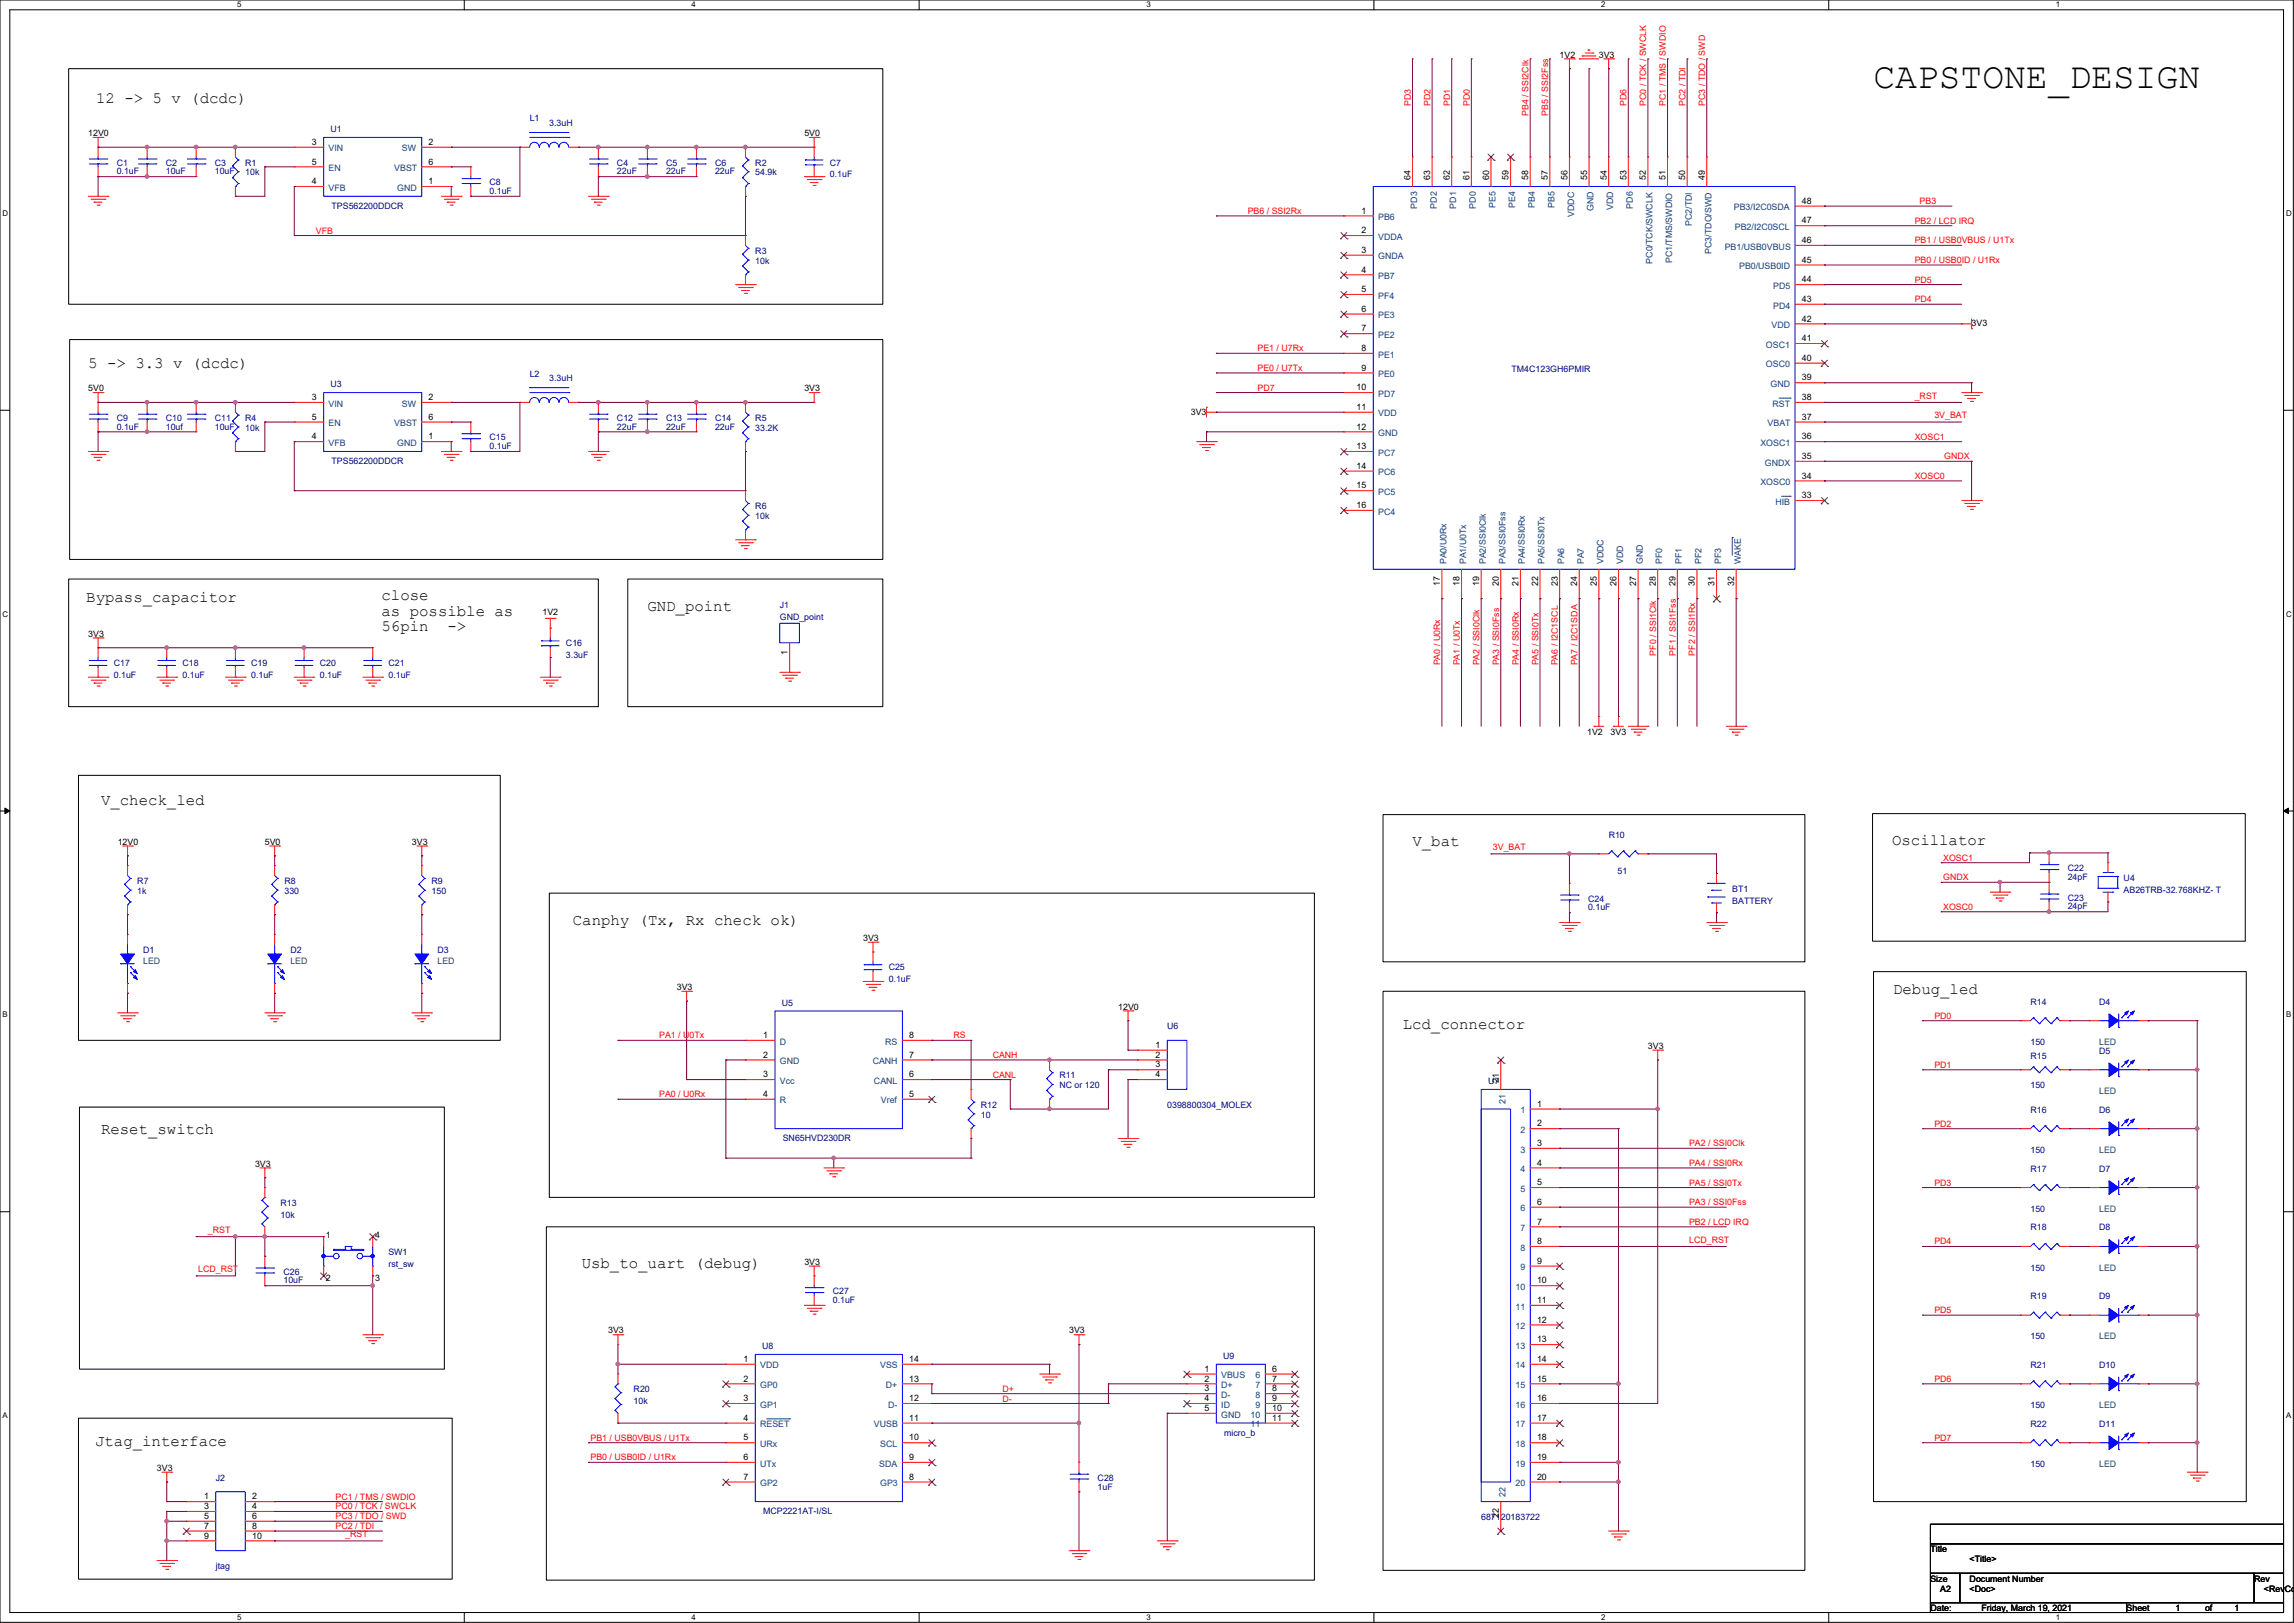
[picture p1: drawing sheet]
<svg xmlns="http://www.w3.org/2000/svg" width="297mm" height="210mm" viewBox="0 0 297 210" stroke-linecap="round" stroke-linejoin="round" font-family="sans-serif">
<defs><g id="words">
<text font-size="4.7" x="242.3" y="11.3">CAPSTONE_DESIGN</text>
<g font-size="2">
<text x="12.4" y="13.4">12 -&gt; 5 v (dcdc)</text>
<text x="11.4" y="47.6">5 -&gt; 3.3 v (dcdc)</text>
<text x="11.2" y="77.9">Bypass_capacitor</text>
<text x="49.3" y="77.6">close</text>
<text x="49.3" y="79.6">as possible as</text>
<text x="49.3" y="81.7">56pin</text>
<text x="57.9" y="81.7">-&gt;</text>
<text x="83.7" y="79">GND_point</text>
<text x="13.1" y="104.1">V_check_led</text>
<text x="182.7" y="109.5">V_bat</text>
<text x="244.7" y="109.3">Oscillator</text>
<text x="74.1" y="119.6">Canphy (Tx, Rx check ok)</text>
<text x="244.8" y="128.5">Debug_led</text>
<text x="181.4" y="133.1">Lcd_connector</text>
<text x="13.1" y="146.6">Reset_switch</text>
<text x="75.2" y="164">Usb_to_uart (debug)</text>
<text x="12.3" y="187">Jtag_interface</text>
</g>
<g font-size="1.1">
<text x="201.7" y="7.4">1V2</text>
<text x="206.8" y="7.4">3V3</text>
<text x="11.4" y="17.6">12V0</text>
<text x="104" y="17.6">5V0</text>
<text x="40.3" y="18.7">3</text>
<text x="40.3" y="23.8">4</text>
<text x="40.3" y="21.3">5</text>
<text x="55.4" y="23.8">1</text>
<text x="55.4" y="18.7">2</text>
<text x="55.4" y="21.3">6</text>
<text x="182.4" y="23.2" transform="rotate(-90 182.4 23.2)">64</text>
<text x="185" y="23.2" transform="rotate(-90 185 23.2)">63</text>
<text x="187.5" y="23.2" transform="rotate(-90 187.5 23.2)">62</text>
<text x="190" y="23.2" transform="rotate(-90 190 23.2)">61</text>
<text x="192.6" y="23.2" transform="rotate(-90 192.6 23.2)">60</text>
<text x="195.1" y="23.2" transform="rotate(-90 195.1 23.2)">59</text>
<text x="197.6" y="23.2" transform="rotate(-90 197.6 23.2)">58</text>
<text x="200.2" y="23.2" transform="rotate(-90 200.2 23.2)">57</text>
<text x="202.7" y="23.2" transform="rotate(-90 202.7 23.2)">56</text>
<text x="205.3" y="23.2" transform="rotate(-90 205.3 23.2)">55</text>
<text x="207.8" y="23.2" transform="rotate(-90 207.8 23.2)">54</text>
<text x="210.3" y="23.2" transform="rotate(-90 210.3 23.2)">53</text>
<text x="212.9" y="23.2" transform="rotate(-90 212.9 23.2)">52</text>
<text x="215.4" y="23.2" transform="rotate(-90 215.4 23.2)">51</text>
<text x="217.9" y="23.2" transform="rotate(-90 217.9 23.2)">50</text>
<text x="220.5" y="23.2" transform="rotate(-90 220.5 23.2)">49</text>
<text x="176.1" y="27.6">1</text>
<text x="233" y="28.9">47</text>
<text x="233" y="26.4">48</text>
<text x="176.1" y="30.2">2</text>
<text x="176.1" y="32.7">3</text>
<text x="176.1" y="35.2">4</text>
<text x="233" y="34">45</text>
<text x="233" y="31.4">46</text>
<text x="176.1" y="37.8">5</text>
<text x="176.1" y="40.3">6</text>
<text x="233" y="41.6">42</text>
<text x="233" y="39.1">43</text>
<text x="233" y="36.5">44</text>
<text x="176.1" y="42.9">7</text>
<text x="176.1" y="45.4">8</text>
<text x="176.1" y="47.9">9</text>
<text x="233" y="46.7">40</text>
<text x="233" y="44.1">41</text>
<text x="255" y="42.2">3V3</text>
<text x="11.4" y="50.6">5V0</text>
<text x="40.3" y="51.7">3</text>
<text x="55.4" y="51.7">2</text>
<text x="104" y="50.6">3V3</text>
<text x="154" y="53.6">3V3</text>
<text x="175.4" y="50.5">10</text>
<text x="175.4" y="53">11</text>
<text x="233" y="51.7">38</text>
<text x="233" y="49.2">39</text>
<text x="40.3" y="56.8">4</text>
<text x="40.3" y="54.3">5</text>
<text x="55.4" y="56.8">1</text>
<text x="55.4" y="54.3">6</text>
<text x="175.4" y="55.6">12</text>
<text x="175.4" y="58.1">13</text>
<text x="233" y="59.4">35</text>
<text x="233" y="56.8">36</text>
<text x="233" y="54.3">37</text>
<text x="175.4" y="60.6">14</text>
<text x="175.4" y="63.2">15</text>
<text x="175.4" y="65.7">16</text>
<text x="233" y="64.4">33</text>
<text x="233" y="61.9">34</text>
<text x="186.2" y="75.8" transform="rotate(-90 186.2 75.8)">17</text>
<text x="188.8" y="75.8" transform="rotate(-90 188.8 75.8)">18</text>
<text x="191.3" y="75.8" transform="rotate(-90 191.3 75.8)">19</text>
<text x="193.8" y="75.8" transform="rotate(-90 193.8 75.8)">20</text>
<text x="196.4" y="75.8" transform="rotate(-90 196.4 75.8)">21</text>
<text x="198.9" y="75.8" transform="rotate(-90 198.9 75.8)">22</text>
<text x="201.5" y="75.8" transform="rotate(-90 201.5 75.8)">23</text>
<text x="204" y="75.8" transform="rotate(-90 204 75.8)">24</text>
<text x="206.5" y="75.8" transform="rotate(-90 206.5 75.8)">25</text>
<text x="209.1" y="75.8" transform="rotate(-90 209.1 75.8)">26</text>
<text x="211.6" y="75.8" transform="rotate(-90 211.6 75.8)">27</text>
<text x="214.1" y="75.8" transform="rotate(-90 214.1 75.8)">28</text>
<text x="216.7" y="75.8" transform="rotate(-90 216.7 75.8)">29</text>
<text x="219.2" y="75.8" transform="rotate(-90 219.2 75.8)">30</text>
<text x="221.8" y="75.8" transform="rotate(-90 221.8 75.8)">31</text>
<text x="224.3" y="75.8" transform="rotate(-90 224.3 75.8)">32</text>
<text x="11.4" y="82.3">3V3</text>
<text x="70.2" y="79.5">1V2</text>
<text x="101.9" y="84.7" transform="rotate(-90 101.9 84.7)">1</text>
<text x="205.3" y="95">1V2</text>
<text x="208.3" y="95">3V3</text>
<text x="15.2" y="109.2">12V0</text>
<text x="34.3" y="109.2">5V0</text>
<text x="53.3" y="109.2">3V3</text>
<text x="111.6" y="121.7">3V3</text>
<text x="87.5" y="128">3V3</text>
<text x="144.6" y="130.6">12V0</text>
<text x="98.7" y="134.3">1</text>
<text x="98.7" y="136.8">2</text>
<text x="117.6" y="134.3">8</text>
<text x="117.6" y="136.8">7</text>
<text x="149.4" y="135.5">1</text>
<text x="149.4" y="136.8">2</text>
<text x="213.1" y="135.6">3V3</text>
<text x="98.7" y="139.3">3</text>
<text x="98.7" y="141.9">4</text>
<text x="117.6" y="139.3">6</text>
<text x="117.6" y="141.9">5</text>
<text x="149.4" y="138.1">3</text>
<text x="149.4" y="139.3">4</text>
<text x="193.8" y="140" transform="rotate(-90 193.8 140)">21</text>
<text x="198.8" y="143.1">1</text>
<text x="198.8" y="145.7">2</text>
<text x="198.8" y="148.2">3</text>
<text x="33" y="150.9">3V3</text>
<text x="198.8" y="150.8">4</text>
<text x="198.8" y="153.3">5</text>
<text x="198.8" y="155.8">6</text>
<text x="42.2" y="160.1">1</text>
<text x="48.5" y="160.1">4</text>
<text x="198.8" y="158.4">7</text>
<text x="198.8" y="160.9">8</text>
<text x="42.2" y="165.7">2</text>
<text x="48.5" y="165.7">3</text>
<text x="104" y="163.6">3V3</text>
<text x="198.8" y="163.4">9</text>
<text x="198.8" y="166">10</text>
<text x="78.7" y="172.5">3V3</text>
<text x="138.3" y="172.5">3V3</text>
<text x="198.8" y="168.5">11</text>
<text x="198.8" y="171.1">12</text>
<text x="198.8" y="173.6">13</text>
<text x="96.2" y="176.1">1</text>
<text x="96.2" y="178.7">2</text>
<text x="117.6" y="176.1">14</text>
<text x="117.6" y="178.7">13</text>
<text x="155.8" y="177.4">1</text>
<text x="155.8" y="178.7">2</text>
<text x="155.8" y="179.9">3</text>
<text x="164.5" y="177.4">6</text>
<text x="164.5" y="178.7">7</text>
<text x="164.5" y="179.9">8</text>
<text x="198.8" y="176.1">14</text>
<text x="198.8" y="178.7">15</text>
<text x="96.2" y="181.2">3</text>
<text x="96.2" y="183.8">4</text>
<text x="117.6" y="181.2">12</text>
<text x="117.6" y="183.8">11</text>
<text x="155.8" y="181.2">4</text>
<text x="155.8" y="182.5">5</text>
<text x="164.5" y="181.2">9</text>
<text x="164.5" y="182.5">10</text>
<text x="164.5" y="183.8">11</text>
<text x="198.8" y="181.2">16</text>
<text x="198.8" y="183.8">17</text>
<text x="20.3" y="190.2">3V3</text>
<text x="96.2" y="186.3">5</text>
<text x="96.2" y="188.8">6</text>
<text x="96.2" y="191.4">7</text>
<text x="117.6" y="186.3">10</text>
<text x="117.6" y="188.8">9</text>
<text x="117.6" y="191.4">8</text>
<text x="198.8" y="186.3">18</text>
<text x="198.8" y="188.8">19</text>
<text x="198.8" y="191.4">20</text>
<text x="26.4" y="193.9">1</text>
<text x="26.4" y="195.2">3</text>
<text x="26.4" y="196.4">5</text>
<text x="26.4" y="197.7">7</text>
<text x="32.6" y="193.9">2</text>
<text x="32.6" y="195.2">4</text>
<text x="32.6" y="196.4">6</text>
<text x="32.6" y="197.7">8</text>
<text x="193.8" y="196.4" transform="rotate(-90 193.8 196.4)">22</text>
<text x="26.4" y="199">9</text>
<text x="32.6" y="199">10</text>
<text x="249.7" y="200.8">Title</text>
<text x="254.7" y="202">&lt;Title&gt;</text>
<text x="249.7" y="204.6">Size</text>
<text x="249.7" y="208.4">Date:</text>
<text x="250.9" y="205.8">A2</text>
<text x="254.7" y="204.6">Document Number</text>
<text x="254.7" y="205.8">&lt;Doc&gt;</text>
<text x="256.3" y="208.4">Friday, March 19, 2021</text>
<text x="275" y="208.4">Sheet</text>
<text x="281.4" y="208.4">1</text>
<text x="285.2" y="208.4">of</text>
<text x="289" y="208.4">1</text>
<text x="291.5" y="204.6">Rev</text>
<text x="292.8" y="205.8">&lt;RevCode</text>
</g>
<g font-size="1.1" fill="#000080">
<text x="42.8" y="17.1">U1</text>
<text x="68.5" y="15.7">L1</text>
<text x="71" y="16.3">3.3uH</text>
<text x="15.1" y="21.4">C1</text>
<text x="15.1" y="22.6">0.1uF</text>
<text x="21.4" y="21.4">C2</text>
<text x="21.4" y="22.6">10uF</text>
<text x="27.8" y="21.4">C3</text>
<text x="27.8" y="22.6">10uF</text>
<text x="31.7" y="21.4">R1</text>
<text x="31.7" y="22.7">10k</text>
<text x="63.3" y="23.9">C8</text>
<text x="79.8" y="21.4">C4</text>
<text x="79.8" y="22.6">22uF</text>
<text x="86.1" y="21.4">C5</text>
<text x="86.1" y="22.6">22uF</text>
<text x="92.5" y="21.4">C6</text>
<text x="92.5" y="22.6">22uF</text>
<text x="97.7" y="21.4">R2</text>
<text x="97.7" y="22.7">54.9k</text>
<text x="107.3" y="21.4">C7</text>
<text x="107.3" y="22.9">0.1uF</text>
<text x="42.9" y="27">TPS562200DDCR</text>
<text x="63.3" y="25.1">0.1uF</text>
<text x="97.7" y="32.8">R3</text>
<text x="97.7" y="34.1">10k</text>
<text x="42.8" y="50.1">U3</text>
<text x="68.5" y="48.7">L2</text>
<text x="71" y="49.3">3.3uH</text>
<text x="195.5" y="48.1">TM4C123GH6PMIR</text>
<text x="15.1" y="54.4">C9</text>
<text x="15.1" y="55.6">0.1uF</text>
<text x="21.4" y="54.4">C10</text>
<text x="21.4" y="55.6">10uf</text>
<text x="27.8" y="54.4">C11</text>
<text x="27.8" y="55.6">10uF</text>
<text x="31.7" y="54.4">R4</text>
<text x="31.7" y="55.7">10k</text>
<text x="42.9" y="60">TPS562200DDCR</text>
<text x="63.3" y="56.9">C15</text>
<text x="63.3" y="58.1">0.1uF</text>
<text x="79.8" y="54.4">C12</text>
<text x="79.8" y="55.6">22uF</text>
<text x="86.1" y="54.4">C13</text>
<text x="86.1" y="55.6">22uF</text>
<text x="92.5" y="54.4">C14</text>
<text x="92.5" y="55.6">22uF</text>
<text x="97.7" y="54.4">R5</text>
<text x="97.7" y="55.7">33.2K</text>
<text x="97.7" y="65.8">R6</text>
<text x="97.7" y="67.1">10k</text>
<text x="73.2" y="83.6">C16</text>
<text x="100.9" y="78.7">J1</text>
<text x="100.9" y="80.2">GND_point</text>
<text x="14.7" y="86.1">C17</text>
<text x="14.7" y="87.7">0.1uF</text>
<text x="23.6" y="86.1">C18</text>
<text x="23.6" y="87.7">0.1uF</text>
<text x="32.5" y="86.1">C19</text>
<text x="32.5" y="87.7">0.1uF</text>
<text x="41.4" y="86.1">C20</text>
<text x="41.4" y="87.7">0.1uF</text>
<text x="50.2" y="86.1">C21</text>
<text x="50.2" y="87.7">0.1uF</text>
<text x="73.2" y="85.1">3.3uF</text>
<text x="208.1" y="108.4">R10</text>
<text x="209.2" y="113.1">51</text>
<text x="267.4" y="112.7">C22</text>
<text x="267.4" y="113.8">24pF</text>
<text x="274.7" y="113.9">U4</text>
<text x="17.8" y="114.3">R7</text>
<text x="17.8" y="115.6">1k</text>
<text x="36.8" y="114.3">R8</text>
<text x="36.8" y="115.6">330</text>
<text x="55.8" y="114.3">R9</text>
<text x="55.8" y="115.6">150</text>
<text x="205.4" y="116.6">C24</text>
<text x="205.4" y="117.7">0.1uF</text>
<text x="224" y="115.3">BT1</text>
<text x="224" y="116.9">BATTERY</text>
<text x="267.4" y="116.5">C23</text>
<text x="267.4" y="117.6">24pF</text>
<text x="274.7" y="115.5">AB26TRB-32.768KHZ- T</text>
<text x="18.5" y="123.2">D1</text>
<text x="37.6" y="123.2">D2</text>
<text x="56.6" y="123.2">D3</text>
<text x="114.9" y="125.5">C25</text>
<text x="101.1" y="130.1">U5</text>
<text x="114.9" y="127">0.1uF</text>
<text x="262.6" y="129.9">R14</text>
<text x="271.5" y="129.9">D4</text>
<text x="151" y="133.1">U6</text>
<text x="262.6" y="135.1">150</text>
<text x="262.6" y="136.9">R15</text>
<text x="271.5" y="136.3">D5</text>
<text x="126.9" y="143.3">R12</text>
<text x="137" y="139.5">R11</text>
<text x="137" y="140.7">NC or 120</text>
<text x="151" y="143.3">0398800304_MOLEX</text>
<text x="192.4" y="140.2">U7</text>
<text x="262.6" y="143.9">R16</text>
<text x="262.6" y="140.7">150</text>
<text x="271.5" y="143.9">D6</text>
<text x="101.2" y="147.6">SN65HVD230DR</text>
<text x="126.9" y="144.5">10</text>
<text x="262.6" y="149.1">150</text>
<text x="36.3" y="156">R13</text>
<text x="262.6" y="151.5">R17</text>
<text x="271.5" y="151.5">D7</text>
<text x="36.3" y="157.5">10k</text>
<text x="262.6" y="159.1">R18</text>
<text x="262.6" y="156.7">150</text>
<text x="271.5" y="159.1">D8</text>
<text x="36.7" y="164.8">C26</text>
<text x="36.7" y="166">10uF</text>
<text x="50.2" y="162.3">SW1</text>
<text x="50.2" y="163.8">rst_sw</text>
<text x="107.7" y="167.4">C27</text>
<text x="262.6" y="164.3">150</text>
<text x="107.7" y="168.5">0.1uF</text>
<text x="262.6" y="168">R19</text>
<text x="262.6" y="173.2">150</text>
<text x="271.5" y="168">D9</text>
<text x="98.6" y="174.5">U8</text>
<text x="158.2" y="175.8">U9</text>
<text x="262.6" y="176.9">R21</text>
<text x="271.5" y="176.9">D10</text>
<text x="82" y="180.1">R20</text>
<text x="82" y="181.6">10k</text>
<text x="158.3" y="185.7">micro_b</text>
<text x="262.6" y="182.1">150</text>
<text x="262.6" y="184.5">R22</text>
<text x="271.5" y="184.5">D11</text>
<text x="27.9" y="191.5">J2</text>
<text x="142" y="191.5">C28</text>
<text x="262.6" y="189.7">150</text>
<text x="98.7" y="195.8">MCP2221AT-I/SL</text>
<text x="142" y="192.6">1uF</text>
<text x="191.6" y="196.6">687120183722</text>
<text x="27.9" y="202.9">jtag</text>
</g>
<g font-size="1.1" fill="#f00">
<text x="182.5" y="13.7" transform="rotate(-90 182.5 13.7)">PD3</text>
<text x="185" y="13.7" transform="rotate(-90 185 13.7)">PD2</text>
<text x="187.5" y="13.7" transform="rotate(-90 187.5 13.7)">PD1</text>
<text x="190.1" y="13.7" transform="rotate(-90 190.1 13.7)">PD0</text>
<text x="197.7" y="15" transform="rotate(-90 197.7 15)">PB4 / SSI2Clk</text>
<text x="200.2" y="15" transform="rotate(-90 200.2 15)">PB5 / SSI2Fss</text>
<text x="210.4" y="13.7" transform="rotate(-90 210.4 13.7)">PD6</text>
<text x="212.9" y="13.7" transform="rotate(-90 212.9 13.7)">PC0 / TCK / SWCLK</text>
<text x="215.5" y="13.7" transform="rotate(-90 215.5 13.7)">PC1 / TMS / SWDIO</text>
<text x="218" y="13.7" transform="rotate(-90 218 13.7)">PC2 / TDI</text>
<text x="220.5" y="13.7" transform="rotate(-90 220.5 13.7)">PC3 / TDO / SWD</text>
<text x="161.4" y="27.7">PB6 / SSI2Rx</text>
<text x="247.6" y="28.9">PB2 / LCD IRQ</text>
<text x="248.3" y="26.4">PB3</text>
<text x="40.8" y="30.2">VFB</text>
<text x="247.6" y="31.5">PB1 / USB0VBUS / U1Tx</text>
<text x="247.6" y="34">PB0 / USB0ID / U1Rx</text>
<text x="247.6" y="36.6">PD5</text>
<text x="247.6" y="39.1">PD4</text>
<text x="162.6" y="45.4">PE1 / U7Rx</text>
<text x="162.6" y="48">PE0 / U7Tx</text>
<text x="162.6" y="50.5">PD7</text>
<text x="247.6" y="51.6">_RST</text>
<text x="247.6" y="56.9">XOSC1</text>
<text x="250.2" y="54.1">3V_BAT</text>
<text x="251.4" y="59.4">GNDX</text>
<text x="247.6" y="61.9">XOSC0</text>
<text x="186.3" y="86.1" transform="rotate(-90 186.3 86.1)">PA0 / U0Rx</text>
<text x="188.8" y="86.1" transform="rotate(-90 188.8 86.1)">PA1 / U0Tx</text>
<text x="191.3" y="86.1" transform="rotate(-90 191.3 86.1)">PA2 / SSI0Clk</text>
<text x="193.9" y="86.1" transform="rotate(-90 193.9 86.1)">PA3 / SSI0Fss</text>
<text x="196.4" y="86.1" transform="rotate(-90 196.4 86.1)">PA4 / SSI0Rx</text>
<text x="199" y="86.1" transform="rotate(-90 199 86.1)">PA5 / SSI0Tx</text>
<text x="201.5" y="86.1" transform="rotate(-90 201.5 86.1)">PA6 / I2C1SCL</text>
<text x="204" y="86.1" transform="rotate(-90 204 86.1)">PA7 / I2C1SDA</text>
<text x="214.2" y="84.8" transform="rotate(-90 214.2 84.8)">PF0 / SSI1Clk</text>
<text x="216.7" y="84.8" transform="rotate(-90 216.7 84.8)">PF1 / SSI1Fss</text>
<text x="219.3" y="84.8" transform="rotate(-90 219.3 84.8)">PF2 / SSI1Rx</text>
<text x="193.1" y="110">3V_BAT</text>
<text x="251.3" y="111.3">XOSC1</text>
<text x="251.3" y="113.9">GNDX</text>
<text x="251.3" y="117.7">XOSC0</text>
<text x="250.2" y="131.8">PD0</text>
<text x="85.3" y="134.3">PA1 / U0Tx</text>
<text x="123.3" y="134.3">RS</text>
<text x="128.4" y="136.8">CANH</text>
<text x="85.3" y="141.9">PA0 / U0Rx</text>
<text x="128.4" y="139.4">CANL</text>
<text x="250.2" y="138.1">PD1</text>
<text x="218.5" y="148.3">PA2 / SSI0Clk</text>
<text x="250.2" y="145.7">PD2</text>
<text x="218.5" y="150.8">PA4 / SSI0Rx</text>
<text x="218.5" y="153.3">PA5 / SSI0Tx</text>
<text x="218.5" y="155.9">PA3 / SSI0Fss</text>
<text x="250.2" y="153.3">PD3</text>
<text x="26.9" y="159.5">_RST</text>
<text x="218.5" y="158.4">PB2 / LCD IRQ</text>
<text x="218.5" y="160.7">LCD_RST</text>
<text x="250.2" y="160.9">PD4</text>
<text x="25.6" y="164.5">LCD_RST</text>
<text x="250.2" y="169.8">PD5</text>
<text x="129.7" y="180">D+</text>
<text x="250.2" y="178.7">PD6</text>
<text x="129.7" y="181.3">D-</text>
<text x="76.4" y="186.3">PB1 / USB0VBUS / U1Tx</text>
<text x="76.4" y="188.9">PB0 / USB0ID / U1Rx</text>
<text x="250.2" y="186.3">PD7</text>
<text x="43.4" y="194">PC1 / TMS / SWDIO</text>
<text x="43.4" y="195.2">PC0 / TCK / SWCLK</text>
<text x="43.4" y="196.5">PC3 / TDO / SWD</text>
<text x="43.4" y="197.8">PC2 / TDI</text>
<text x="44.7" y="198.8">_RST</text>
</g>
<g font-size="1.1" fill="#004080">
<text x="42.5" y="19.6">VIN</text>
<text x="42.5" y="22.1">EN</text>
<text x="51" y="22.1">VBST</text>
<text x="52" y="19.6">SW</text>
<text x="42.5" y="24.7">VFB</text>
<text x="51.4" y="24.7">GND</text>
<text x="178.2" y="28.5">PB6</text>
<text x="183.3" y="27" transform="rotate(-90 183.3 27)">PD3</text>
<text x="185.8" y="27" transform="rotate(-90 185.8 27)">PD2</text>
<text x="188.3" y="27" transform="rotate(-90 188.3 27)">PD1</text>
<text x="190.9" y="27" transform="rotate(-90 190.9 27)">PD0</text>
<text x="193.4" y="26.9" transform="rotate(-90 193.4 26.9)">PE5</text>
<text x="196" y="26.9" transform="rotate(-90 196 26.9)">PE4</text>
<text x="198.5" y="26.9" transform="rotate(-90 198.5 26.9)">PB4</text>
<text x="201" y="26.9" transform="rotate(-90 201 26.9)">PB5</text>
<text x="203.6" y="28.1" transform="rotate(-90 203.6 28.1)">VDDC</text>
<text x="206.1" y="27.3" transform="rotate(-90 206.1 27.3)">GND</text>
<text x="208.6" y="27.2" transform="rotate(-90 208.6 27.2)">VDD</text>
<text x="211.2" y="27" transform="rotate(-90 211.2 27)">PD6</text>
<text x="218.8" y="29.2" transform="rotate(-90 218.8 29.2)">PC2/TDI</text>
<text x="224.2" y="27.2">PB3/I2C0SDA</text>
<text x="224.4" y="29.7">PB2/I2C0SCL</text>
<text x="178.2" y="31">VDDA</text>
<text x="178.2" y="33.6">GNDA</text>
<text x="213.7" y="34.1" transform="rotate(-90 213.7 34.1)">PC0/TCK/SWCLK</text>
<text x="216.3" y="34.1" transform="rotate(-90 216.3 34.1)">PC1/TMS/SWDIO</text>
<text x="221.3" y="32.8" transform="rotate(-90 221.3 32.8)">PC3/TDO/SWD</text>
<text x="223.1" y="32.3">PB1/USB0VBUS</text>
<text x="224.9" y="34.8">PB0/USB0ID</text>
<text x="178.2" y="36.1">PB7</text>
<text x="178.2" y="38.6">PF4</text>
<text x="178.2" y="41.2">PE3</text>
<text x="229.3" y="39.9">PD4</text>
<text x="229.3" y="37.4">PD5</text>
<text x="178.2" y="43.7">PE2</text>
<text x="178.2" y="46.2">PE1</text>
<text x="228.4" y="47.5">OSC0</text>
<text x="228.4" y="45">OSC1</text>
<text x="229.1" y="42.4">VDD</text>
<text x="42.5" y="52.6">VIN</text>
<text x="52" y="52.6">SW</text>
<text x="178.2" y="48.8">PE0</text>
<text x="178.2" y="51.3">PD7</text>
<text x="178.2" y="53.9">VDD</text>
<text x="229" y="50.1">GND</text>
<text x="229.2" y="52.6">RST</text>
<text x="42.5" y="57.7">VFB</text>
<text x="42.5" y="55.1">EN</text>
<text x="51" y="55.1">VBST</text>
<text x="51.4" y="57.7">GND</text>
<text x="178.2" y="56.4">GND</text>
<text x="178.2" y="58.9">PC7</text>
<text x="227.7" y="57.7">XOSC1</text>
<text x="228.6" y="55.1">VBAT</text>
<text x="178.2" y="61.5">PC6</text>
<text x="178.2" y="64">PC5</text>
<text x="227.7" y="62.7">XOSC0</text>
<text x="228.3" y="60.2">GNDX</text>
<text x="229.6" y="65.3">HIB</text>
<text x="178.2" y="66.6">PC4</text>
<text x="187.1" y="73" transform="rotate(-90 187.1 73)">PA0/U0Rx</text>
<text x="189.6" y="73" transform="rotate(-90 189.6 73)">PA1/U0Tx</text>
<text x="192.2" y="73" transform="rotate(-90 192.2 73)">PA2/SSI0Clk</text>
<text x="194.7" y="73" transform="rotate(-90 194.7 73)">PA3/SSI0Fss</text>
<text x="197.2" y="73" transform="rotate(-90 197.2 73)">PA4/SSI0Rx</text>
<text x="199.8" y="73" transform="rotate(-90 199.8 73)">PA5/SSI0Tx</text>
<text x="202.3" y="73" transform="rotate(-90 202.3 73)">PA6</text>
<text x="204.8" y="73" transform="rotate(-90 204.8 73)">PA7</text>
<text x="207.4" y="73" transform="rotate(-90 207.4 73)">VDDC</text>
<text x="209.9" y="73" transform="rotate(-90 209.9 73)">VDD</text>
<text x="212.5" y="73" transform="rotate(-90 212.5 73)">GND</text>
<text x="215" y="73" transform="rotate(-90 215 73)">PF0</text>
<text x="217.5" y="73" transform="rotate(-90 217.5 73)">PF1</text>
<text x="220.1" y="73" transform="rotate(-90 220.1 73)">PF2</text>
<text x="222.6" y="73" transform="rotate(-90 222.6 73)">PF3</text>
<text x="225.1" y="73" transform="rotate(-90 225.1 73)">WAKE</text>
<text x="100.9" y="135.1">D</text>
<text x="100.9" y="137.6">GND</text>
<text x="112.9" y="137.6">CANH</text>
<text x="114.5" y="135.1">RS</text>
<text x="100.9" y="140.2">Vcc</text>
<text x="100.9" y="142.7">R</text>
<text x="113" y="140.2">CANL</text>
<text x="113.9" y="142.6">Vref</text>
<text x="194.7" y="142.8" transform="rotate(-90 194.7 142.8)">21</text>
<text x="196.6" y="144">1</text>
<text x="196.6" y="146.5">2</text>
<text x="196.6" y="149.1">3</text>
<text x="196.6" y="151.6">4</text>
<text x="196.6" y="154.1">5</text>
<text x="196.6" y="156.7">6</text>
<text x="196.6" y="159.2">7</text>
<text x="196.6" y="161.8">8</text>
<text x="196" y="166.8">10</text>
<text x="196.6" y="164.3">9</text>
<text x="196" y="169.4">11</text>
<text x="196" y="171.9">12</text>
<text x="98.3" y="177">VDD</text>
<text x="98.3" y="179.5">GP0</text>
<text x="113.8" y="177">VSS</text>
<text x="114.6" y="179.5">D+</text>
<text x="157.9" y="178.3">VBUS</text>
<text x="157.9" y="179.5">D+</text>
<text x="162.4" y="178.3">6</text>
<text x="162.4" y="179.5">7</text>
<text x="196" y="174.4">13</text>
<text x="196" y="177">14</text>
<text x="196" y="179.5">15</text>
<text x="98.3" y="182.1">GP1</text>
<text x="98.3" y="184.6">RESET</text>
<text x="113" y="184.6">VUSB</text>
<text x="114.9" y="182.1">D-</text>
<text x="157.9" y="180.8">D-</text>
<text x="157.9" y="182.1">ID</text>
<text x="157.9" y="183.3">GND</text>
<text x="161.7" y="183.3">10</text>
<text x="161.7" y="184.6">11</text>
<text x="162.4" y="180.8">8</text>
<text x="162.4" y="182.1">9</text>
<text x="196" y="182.1">16</text>
<text x="196" y="184.6">17</text>
<text x="98.3" y="187.1">URx</text>
<text x="98.3" y="189.7">UTx</text>
<text x="113.7" y="189.7">SDA</text>
<text x="113.8" y="187.1">SCL</text>
<text x="196" y="187.1">18</text>
<text x="196" y="189.7">19</text>
<text x="98.3" y="192.2">GP2</text>
<text x="113.8" y="192.2">GP3</text>
<text x="194.7" y="193.6" transform="rotate(-90 194.7 193.6)">22</text>
<text x="196" y="192.2">20</text>
</g>
<g font-size="1.1" fill="#008040">
<text x="18.5" y="124.7">LED</text>
<text x="37.6" y="124.7">LED</text>
<text x="56.6" y="124.7">LED</text>
<text x="271.5" y="135.1">LED</text>
<text x="271.5" y="141.5">LED</text>
<text x="271.5" y="149.1">LED</text>
<text x="271.5" y="156.7">LED</text>
<text x="271.5" y="164.3">LED</text>
<text x="271.5" y="173.2">LED</text>
<text x="271.5" y="182.1">LED</text>
<text x="271.5" y="189.7">LED</text>
</g>
<g font-size="1">
<text x="30.7" y=".9">5</text>
<text x="89.4" y=".9">4</text>
<text x="148.3" y=".9">3</text>
<text x="207.1" y=".9">2</text>
<text x="265.9" y=".9">1</text>
<text x=".3" y="28">D</text>
<text x="295.7" y="28">D</text>
<text x=".3" y="79.8">C</text>
<text x="295.7" y="79.8">C</text>
<text x=".3" y="131.6">B</text>
<text x="295.7" y="131.6">B</text>
<text x=".3" y="183.4">A</text>
<text x="295.7" y="183.4">A</text>
<text x="30.7" y="209.5">5</text>
<text x="89.4" y="209.5">4</text>
<text x="148.3" y="209.5">3</text>
<text x="207.1" y="209.5">2</text>
<text x="265.9" y="209.5">1</text>
</g>
</g></defs>
<g fill="none" stroke="#000" stroke-width=".13">
<path d="M0 0h296.6v209.8h-296.6zM1.3 1.3h294v207.2h-294zM8.9 8.9h105.3v30.4h-105.3zM60 0v1.3M118.9 0v1.3M177.7 0v1.3M236.5 0v1.3M0 53.1h1.3M9 43.9h105.2v28.5h-105.2zM295.3 53.1h1.3M8.9 74.9h68.5v16.5h-68.5zM81.2 74.9h33v16.5h-33z"/>
<path d="M0 104.9h1.3M10.1 100.3h54.6v34.2h-54.6zM71 115.5h99v39.4h-99zM178.9 105.4h54.5v19h-54.5zM242.2 105.2h48.2v16.5h-48.2zM295.3 104.9h1.3M178.9 128.2h54.5v74.9h-54.5zM242.3 125.7h48.2v68.5h-48.2zM0 156.7h1.3M10.3 143.2h47.2v33.9h-47.2zM70.7 158.7h99.3v45.7h-99.3zM295.3 156.7h1.3"/>
<path d="M10.1 183.4h48.4v20.8h-48.4zM249.7 197.1h45.6v2.6h-45.6zM249.7 199.7h45.6v3.8h-45.6zM60 208.5v1.3M118.9 208.5v1.3M177.7 208.5v1.3M236.5 208.5v1.3M249.7 203.5h3.8v3.8h-3.8zM249.7 207.3h25.3v1.2h-25.3zM253.5 203.5h38v3.8h-38zM275 207.3h20.3v1.2h-20.3zM291.5 203.5h3.8v3.8h-3.8z"/>
</g>
<path d="M.6 104.5l.7 .4-.7 .3zM295.3 104.9l.7-.4v.7z" fill="#000" stroke="#000" stroke-width=".13"/>
<g fill="none" stroke="#f00" stroke-width=".13">
<path d="M12.1 17.8h1.2M12.7 19h.1M12.7 17.8v2.5M13.3 17.8h.1M19 19h.1M19 19v1.3M25.4 19h.1M25.4 19v1.3M30.4 19h.1M30.4 19v1.3M38.1 19h.1M38.1 19h3.8"/>
<path d="M54.6 19h3.8M58.4 19h.1M67.2 19h.1M67.2 19h1.3M73.6 19h1.2M74.8 19h.1M77.4 19h.1M77.4 19v1.3M83.7 19h.1M83.7 19v1.3M90.1 19h.1M90.1 19v1.3"/>
<path d="M96.4 19h.1M96.4 19v1.3M104.7 17.8h1.2M105.3 19h.1M105.3 17.8v2.5M105.9 17.8h.1M202.3 7.6h1.3M203 8.9h.1M203 7.6v1.3M203.6 7.6h.1M204.2 7.6h.1M204.2 7.6h2.6"/>
<path d="M204.6 7.2h.1M204.6 7.2h1.8M205 6.9h1M205.4 6.5h.1M205.4 6.5h.2M206 6.9h.1M207.4 7.6h1.3M208.1 8.9h.1M208.1 7.6v1.3M208.7 7.6h.1M11.4 25.4h2.6M11.8 25.8h1.8"/>
<path d="M12.2 26.1h.1M12.2 26.1h1M12.6 26.5h.2M12.7 22.8h.1M12.7 21.6v1.2M12.8 26.5h.1M13.6 25.8h.1M14 25.4h.1M19 22.8h.1M19 21.6v1.2M25.4 22.8h.1M25.4 21.6v1.2"/>
<path d="M30.4 25.4h.1M30.4 24.1v1.3M38.1 24.1h.1M38.1 21.6h.1M38.1 24.1h3.8M38.1 21.6h3.8M54.6 24.1h3.8M54.6 21.6h3.8M57.1 25.4h2.5M57.5 25.8h1.7M57.8 26.1h.1M57.8 26.1h1.1"/>
<path d="M58.2 26.5h.3M58.4 24.1h.1M58.4 21.6h.1M58.5 26.5h.1M59.2 25.8h.1M59.6 25.4h.1M60.9 21.6h.1M60.9 25.4h.1M60.9 21.6v1.2M60.9 24.1v1.3M76.1 25.4h2.6M76.5 25.8h1.8"/>
<path d="M76.9 26.1h.1M76.9 26.1h1M77.3 26.5h.2M77.4 22.8h.1M77.4 21.6v1.2M77.5 26.5h.1M78.3 25.8h.1M78.7 25.4h.1M83.7 22.8h.1M83.7 21.6v1.2M90.1 22.8h.1M90.1 21.6v1.2"/>
<path d="M95.1 36.8h2.6M95.5 37.2h1.8M95.9 37.6h.1M95.9 37.6h1M96.3 38h.2M96.4 30.5h.1M96.4 36.8h.1M96.4 25.4h.1M96.4 24.1v1.3M96.4 30.5v1.2M96.4 35.5v1.3M96.5 38h.1"/>
<path d="M97.3 37.2h.1M97.7 36.8h.1M104 22.8h2.6M104.4 23.2h1.8M104.8 23.6h.1M104.8 23.6h1M105.2 24h.2M105.3 22.8h.1M105.3 21.6v1.2M105.4 24h.1M106.2 23.2h.1M106.6 22.8h.1"/>
<path d="M173.8 27.9h.1M173.8 30.5h.1M173.8 33h.1M173.8 35.5h.1M173.8 38.1h.1M173.8 27.9h3.8M173.8 30.5h3.8M173.8 33h3.8M173.8 35.5h3.8M173.8 38.1h3.8M182.7 20.3h.1M182.7 20.3v3.8"/>
<path d="M185.2 20.3h.1M185.2 20.3v3.8M187.8 20.3h.1M187.8 20.3v3.8M190.3 20.3h.1M190.3 20.3v3.8M192.8 20.3h.1M192.8 20.3v3.8M195.4 20.3h.1M195.4 20.3v3.8M197.9 20.3h.1M197.9 20.3v3.8"/>
<path d="M200.4 20.3h.1M200.4 20.3v3.8M203 20.3h.1M203 20.3v3.8M205.5 20.3h.1M205.5 20.3v3.8M208.1 20.3h.1M208.1 20.3v3.8M210.6 20.3h.1M210.6 20.3v3.8M213.1 20.3h.1M213.1 20.3v3.8"/>
<path d="M215.7 20.3h.1M215.7 20.3v3.8M218.2 20.3h.1M218.2 20.3v3.8M220.7 20.3h.1M220.7 20.3v3.8M232.2 36.8h3.8M232.2 39.3h3.8M232.2 34.3h3.8M232.2 31.7h3.8M232.2 29.2h3.8M232.2 26.7h3.8"/>
<path d="M236 39.3h.1M236 36.8h.1M236 34.3h.1M236 31.7h.1M236 29.2h.1M236 26.7h.1M11.4 58.4h2.6M11.8 58.8h1.8M12.1 50.8h1.2M12.2 59.2h.1M12.2 59.2h1M12.6 59.5h.2"/>
<path d="M12.7 52h.1M12.7 55.9h.1M12.7 50.8v2.5M12.7 54.6v1.3M12.8 59.5h.1M13.3 50.8h.1M13.6 58.8h.1M14 58.4h.1M19 52h.1M19 55.9h.1M19 52v1.3M19 54.6v1.3"/>
<path d="M25.4 52h.1M25.4 55.9h.1M25.4 52v1.3M25.4 54.6v1.3M30.4 52h.1M30.4 58.4h.1M30.4 52v1.3M30.4 57.1v1.3M38.1 52h.1M38.1 57.1h.1M38.1 54.6h.1M38.1 57.1h3.8"/>
<path d="M38.1 54.6h3.8M38.1 52h3.8M54.6 57.1h3.8M54.6 54.6h3.8M54.6 52h3.8M57.1 58.4h2.5M57.5 58.8h1.7M57.8 59.2h.1M57.8 59.2h1.1M58.2 59.5h.3M58.4 57.1h.1M58.4 52h.1"/>
<path d="M58.4 54.6h.1M58.5 59.5h.1M59.2 58.8h.1M59.6 58.4h.1M60.9 54.6h.1M60.9 58.4h.1M60.9 54.6v1.3M60.9 57.1v1.3M67.2 52h.1M67.2 52h1.3M73.6 52h1.2M74.8 52h.1"/>
<path d="M76.1 58.4h2.6M76.5 58.8h1.8M76.9 59.2h.1M76.9 59.2h1M77.3 59.5h.2M77.4 52h.1M77.4 55.9h.1M77.4 52v1.3M77.4 54.6v1.3M77.5 59.5h.1M78.3 58.8h.1M78.7 58.4h.1"/>
<path d="M83.7 52h.1M83.7 55.9h.1M83.7 52v1.3M83.7 54.6v1.3M90.1 52h.1M90.1 55.9h.1M90.1 52v1.3M90.1 54.6v1.3M96.4 52h.1M96.4 58.4h.1M96.4 52v1.3M96.4 57.1v1.3"/>
<path d="M104.7 50.8h1.2M105.3 52h.1M105.3 50.8v1.2M105.9 50.8h.1M154.8 57.1h2.5M155.2 57.5h1.7M155.5 57.9h.1M155.5 57.9h1M155.9 58.3h.3M156 52.7h.1M156 53.3h1.3M156 52.7v1.2"/>
<path d="M156.2 58.3h.1M156.9 57.5h.1M157.3 53.3h.1M157.3 57.1h.1M173.8 40.6h.1M173.8 43.2h.1M173.8 45.7h.1M173.8 48.2h.1M173.8 50.8h.1M173.8 53.3h.1M173.8 55.9h.1M173.8 58.4h.1"/>
<path d="M173.8 50.8h3.8M173.8 58.4h3.8M173.8 53.3h3.8M173.8 40.6h3.8M173.8 43.2h3.8M173.8 45.7h3.8M173.8 48.2h3.8M173.8 55.9h3.8M232.2 57.1h3.8M232.2 41.9h3.8M232.2 59.7h3.8M232.2 54.6h3.8"/>
<path d="M232.2 52h3.8M232.2 49.5h3.8M232.2 47h3.8M232.2 44.4h3.8M236 59.7h.1M236 57.1h.1M236 54.6h.1M236 52h.1M236 49.5h.1M236 47h.1M236 44.4h.1M236 41.9h.1"/>
<path d="M253.7 41.9h.1M253.7 50.8h2.6M253.7 41.9h1.3M254.1 51.2h1.8M254.5 51.5h.1M254.5 51.5h1M254.9 51.9h.2M255 42.5h.1M255 41.3v1.2M255.1 51.9h.1M255.9 51.2h.1M256.3 50.8h.1"/>
<path d="M70.5 80h1.3M71.2 80v2.5M71.8 80h.1M95.1 69.8h2.6M95.5 70.2h1.8M95.9 70.6h.1M95.9 70.6h1M96.3 71h.2M96.4 63.5h.1M96.4 69.8h.1M96.4 63.5v1.2M96.4 68.5v1.3"/>
<path d="M96.5 71h.1M97.3 70.2h.1M97.7 69.8h.1M173.8 60.9h.1M173.8 63.5h.1M173.8 66h.1M173.8 60.9h3.8M173.8 63.5h3.8M173.8 66h3.8M186.5 77.4h.1M186.5 73.6v3.8M189 77.4h.1"/>
<path d="M189 73.6v3.8M191.6 77.4h.1M191.6 73.6v3.8M194.1 77.4h.1M194.1 73.6v3.8M196.6 77.4h.1M196.6 73.6v3.8M199.2 77.4h.1M199.2 73.6v3.8M201.7 77.4h.1M201.7 73.6v3.8M204.2 77.4h.1"/>
<path d="M204.2 73.6v3.8M206.8 77.4h.1M206.8 73.6v3.8M209.3 77.4h.1M209.3 73.6v3.8M211.9 77.4h.1M211.9 73.6v3.8M214.4 77.4h.1M214.4 73.6v3.8M216.9 77.4h.1M216.9 73.6v3.8M219.5 77.4h.1"/>
<path d="M219.5 73.6v3.8M222 77.4h.1M222 73.6v3.8M224.5 77.4h.1M224.5 73.6v3.8M232.2 64.7h3.8M232.2 62.2h3.8M236 64.7h.1M236 62.2h.1M253.7 64.7h2.6M254.1 65.1h1.8M254.5 65.5h.1"/>
<path d="M254.5 65.5h1M254.9 65.9h.2M255.1 65.9h.1M255.9 65.1h.1M256.3 64.7h.1M11.4 87.6h2.6M11.8 88h1.8M12.1 82.5h1.2M12.2 88.3h.1M12.2 88.3h1M12.6 88.7h.2M12.7 83.8h.1"/>
<path d="M12.7 87.6h.1M12.7 82.5v2.5M12.7 86.3v1.3M12.8 88.7h.1M13.3 82.5h.1M13.6 88h.1M14 87.6h.1M20.3 87.6h2.5M20.7 88h1.8M21.1 88.3h.1M21.1 88.3h1M21.4 88.7h.3"/>
<path d="M21.6 87.6h.1M21.6 83.8h.1M21.6 83.8v1.2M21.6 86.3v1.3M21.7 88.7h.1M22.5 88h.1M22.8 87.6h.1M29.2 87.6h2.5M29.6 88h1.7M29.9 88.3h.1M29.9 88.3h1.1M30.3 88.7h.3"/>
<path d="M30.4 87.6h.1M30.4 83.8h.1M30.4 83.8v1.2M30.4 86.3v1.3M30.6 88.7h.1M31.3 88h.1M31.7 87.6h.1M38.1 87.6h2.5M38.4 88h1.8M38.8 88.3h.1M38.8 88.3h1M39.2 88.7h.3"/>
<path d="M39.3 87.6h.1M39.3 83.8h.1M39.3 83.8v1.2M39.3 86.3v1.3M39.5 88.7h.1M40.2 88h.1M40.6 87.6h.1M46.9 87.6h2.6M47.3 88h1.8M47.7 88.3h.1M47.7 88.3h1M48.1 88.7h.2"/>
<path d="M48.2 87.6h.1M48.2 83.8h.1M48.2 83.8v1.2M48.2 86.3v1.3M48.3 88.7h.1M49.1 88h.1M49.5 87.6h.1M69.9 87.6h2.5M70.3 88h1.8M70.7 88.3h.1M70.7 88.3h1M71 88.7h.3"/>
<path d="M71.2 81.2h.1M71.2 85h.1M71.2 83.8v1.2M71.3 88.7h.1M72.1 88h.1M72.4 87.6h.1M100.9 86.9h2.5M101.2 87.3h1.8M101.6 87.7h.1M101.6 87.7h1M102 88.1h.3M102.1 86.9h.1"/>
<path d="M102.1 83.1v3.8M102.3 88.1h.1M103 87.3h.1M103.4 86.9h.1M206.1 93.9h.1M206.1 93.9h1.3M206.8 92.7h.1M206.8 92.7v1.2M208.7 93.9h.1M208.7 93.9h1.3M209.3 92.7h.1M209.3 92.7v1.2"/>
<path d="M210.6 93.9h2.5M211 94.3h1.7M211.4 94.7h.1M211.4 94.7h1M211.7 95.1h.3M212 95.1h.1M212.7 94.3h.1M213.1 93.9h.1M223.3 93.9h2.5M223.7 94.3h1.7M224 94.7h.1M224 94.7h1.1"/>
<path d="M224.4 95.1h.3M224.7 95.1h.1M225.4 94.3h.1M225.8 93.9h.1M15.9 109.4h1.2M16.5 110.7h.1M16.5 112h.1M16.5 118.3h.1M16.5 109.4v1.3M16.5 112v1.2M16.5 117v1.3M17.1 109.4h.1"/>
<path d="M34.9 109.4h1.3M35.5 110.7h.1M35.5 112h.1M35.5 118.3h.1M35.5 109.4v1.3M35.5 112v1.2M35.5 117v1.3M36.2 109.4h.1M53.9 109.4h1.3M54.6 110.7h.1M54.6 112h.1M54.6 118.3h.1"/>
<path d="M54.6 109.4v1.3M54.6 112v1.2M54.6 117v1.3M55.2 109.4h.1M201.7 119.3h2.5M202.1 119.7h1.8M203 114.2h.1M203 118h.1M203 114.2v1.3M203 116.8v1.2M203.9 119.7h.1M204.2 119.3h.1"/>
<path d="M206.8 110.4h.1M206.8 110.4h1.3M211.9 110.4h1.2M213.1 110.4h.1M220.7 119.3h2.6M221.1 119.7h1.8M222 113h.1M222 118h.1M222 113v1.2M222 116.8v1.2M222.9 119.7h.1M223.3 119.3h.1"/>
<path d="M257.4 115.4h2.5M257.8 115.8h1.8M258.2 116.1h.1M258.2 116.1h1M258.5 116.5h.3M258.8 116.5h.1M259.6 115.8h.1M259.9 115.4h.1M265 110.3h.1M265 114.1h.1M265 117.9h.1M265 110.3v1.3"/>
<path d="M265 112.8v2.6M265 116.7v1.2M272.6 116.7h.1M272.6 111.6h.1M272.6 111.6v1.2M272.6 115.4v1.3M15.2 131h2.6M15.6 131.4h1.8M16 131.8h.1M16 131.8h1M16.4 132.1h.2M16.5 120.8h.1"/>
<path d="M16.5 128.5h.1M16.5 120.8v1.3M16.5 127.2v1.3M16.6 132.1h.1M17.4 131.4h.1M17.8 131h.1M34.3 131h2.5M34.6 131.4h1.8M35 131.8h.1M35 131.8h1M35.4 132.1h.2M35.5 120.8h.1"/>
<path d="M35.5 128.5h.1M35.5 120.8v1.3M35.5 127.2v1.3M35.6 132.1h.1M36.4 131.4h.1M36.8 131h.1M53.3 131h2.5M53.7 131.4h1.7M54 131.8h.1M54 131.8h1.1M54.4 132.1h.3M54.6 120.8h.1"/>
<path d="M54.6 128.5h.1M54.6 120.8v1.3M54.6 127.2v1.3M54.7 132.1h.1M55.4 131.4h.1M55.8 131h.1M88.2 128.2h1.2M88.8 129.5h.1M88.8 128.2v1.3M89.4 128.2h.1M96.4 134.5h.1M96.4 137.1h.1"/>
<path d="M96.4 139.6h.1M96.4 134.5h3.8M96.4 137.1h3.8M96.4 139.6h3.8M111.6 126.9h2.6M112 127.3h1.8M112.3 121.9h1.2M112.4 127.7h.1M112.4 127.7h1M112.8 128.1h.2M112.9 123.1h.1M112.9 126.9h.1"/>
<path d="M112.9 121.9v2.5M112.9 125.7v1.2M113 128.1h.1M113.5 121.9h.1M113.8 127.3h.1M114.2 126.9h.1M116.7 134.5h3.8M116.7 137.1h3.8M116.7 139.6h3.8M120.5 134.5h.1M120.5 137.1h.1M120.5 139.6h.1"/>
<path d="M135.7 137.1h.1M135.7 137.1v1.3M145.3 130.7h1.2M145.9 132h.1M145.9 130.7v1.3M146.5 130.7h.1M147.2 135.8h.1M147.2 137.1h.1M147.2 138.4h.1M147.2 139.6h.1M147.2 135.8h3.8M147.2 137.1h3.8"/>
<path d="M147.2 139.6h3.8M147.2 138.4h3.8M194.1 137.1h.1M194.1 137.1v3.8M202.5 120.1h.1M202.5 120.1h1M202.9 120.5h.2M203.1 120.5h.1M213.8 135.8h1.2M214.4 137.1h.1M214.4 135.8v1.3M215 135.8h.1"/>
<path d="M221.5 120.1h.1M221.5 120.1h1M221.9 120.5h.2M222.1 120.5h.1M261.3 132h.1M261.3 138.4h.1M261.3 132h1.3M261.3 138.4h1.3M266.4 132h1.3M266.4 138.4h1.3M267.7 132h.1M267.7 138.4h.1"/>
<path d="M270.2 132h.1M270.2 138.4h.1M270.2 132h1.3M270.2 138.4h1.3M276.6 132h1.2M276.6 138.4h1.2M277.8 132h.1M277.8 138.4h.1M33.6 151h1.3M34.3 152.3h.1M34.3 159.9h.1M34.3 153.6h.1"/>
<path d="M34.3 151v1.3M34.3 153.6v1.3M34.3 158.7v1.2M34.9 151h.1M41.9 159.9h.1M41.9 159.9v1.3M48.2 159.9h.1M48.2 159.9v1.3M96.4 142.2h.1M96.4 142.2h3.8M106.6 151h2.5M106.9 151.4h1.8"/>
<path d="M107.3 151.8h.1M107.3 151.8h1M107.7 152.2h.3M108 152.2h.1M108.7 151.4h.1M109.1 151h.1M116.7 142.2h3.8M120.5 142.2h.1M125.6 140.9h.1M125.6 147.2h.1M125.6 140.9v1.3M125.6 146v1.2"/>
<path d="M135.7 143.4h.1M135.7 142.2v1.2M144.6 147.2h2.6M145 147.6h1.8M145.4 148h.1M145.4 148h1M145.8 148.4h.2M146 148.4h.1M146.8 147.6h.1M147.2 147.2h.1M197.9 151h3.8M197.9 146h3.8"/>
<path d="M197.9 143.4h3.8M197.9 148.5h3.8M197.9 153.6h3.8M197.9 156.1h3.8M197.9 158.7h3.8M201.7 143.4h.1M201.7 146h.1M201.7 148.5h.1M201.7 151h.1M201.7 153.6h.1M201.7 156.1h.1M201.7 158.7h.1"/>
<path d="M261.3 146h.1M261.3 153.6h.1M261.3 146h1.3M261.3 153.6h1.3M266.4 146h1.3M266.4 153.6h1.3M267.7 146h.1M267.7 153.6h.1M270.2 146h.1M270.2 153.6h.1M270.2 146h1.3M270.2 153.6h1.3"/>
<path d="M276.6 146h1.2M276.6 153.6h1.2M277.8 146h.1M277.8 153.6h.1M34.3 162.5h.1M34.3 166.3h.1M34.3 162.5v1.2M34.3 165v1.3M41.9 165h.1M41.9 163.7v1.3M46.9 172.6h2.6M47.3 173h1.8"/>
<path d="M47.7 173.4h.1M47.7 173.4h1M48.1 173.8h.2M48.2 165h.1M48.2 163.7v1.3M48.3 173.8h.1M49.1 173h.1M49.5 172.6h.1M79.3 172.6h1.3M79.9 173.9h.1M79.9 177.7h.1M79.9 172.6v1.3"/>
<path d="M79.9 177.7v1.3M80.6 172.6h.1M93.9 176.4h.1M93.9 179h.1M93.9 179h3.8M93.9 176.4h3.8M104 168.8h2.6M104.4 169.2h1.8M104.7 163.7h1.2M104.8 169.6h.1M104.8 169.6h1M105.2 170h.2"/>
<path d="M105.3 165h.1M105.3 168.8h.1M105.3 163.7v2.6M105.3 167.6v1.2M105.4 170h.1M105.9 163.7h.1M106.2 169.2h.1M106.6 168.8h.1M116.7 179h3.8M116.7 176.4h3.8M120.5 176.4h.1M120.5 179h.1"/>
<path d="M134.5 177.7h2.5M134.9 178.1h1.7M135.2 178.5h.1M135.2 178.5h1M135.6 178.8h.3M135.9 178.8h.1M136.6 178.1h.1M137 177.7h.1M138.9 172.6h1.3M139.5 173.9h.1M139.5 172.6v1.3M140.2 172.6h.1"/>
<path d="M153.5 177.7h.1M153.5 179h.1M153.5 177.7h3.8M153.5 179h3.8M163.7 177.7h3.8M163.7 179h3.8M167.5 177.7h.1M167.5 179h.1M197.9 163.7h3.8M197.9 168.8h3.8M197.9 179h3.8M197.9 161.2h3.8"/>
<path d="M197.9 166.3h3.8M197.9 171.4h3.8M197.9 173.9h3.8M197.9 176.4h3.8M201.7 161.2h.1M201.7 163.7h.1M201.7 166.3h.1M201.7 168.8h.1M201.7 171.4h.1M201.7 173.9h.1M201.7 176.4h.1M201.7 179h.1"/>
<path d="M261.3 179h.1M261.3 161.2h.1M261.3 170.1h.1M261.3 179h1.3M261.3 161.2h1.3M261.3 170.1h1.3M266.4 179h1.3M266.4 161.2h1.3M266.4 170.1h1.3M267.7 179h.1M267.7 161.2h.1M267.7 170.1h.1"/>
<path d="M270.2 179h.1M270.2 161.2h.1M270.2 170.1h.1M270.2 179h1.3M270.2 161.2h1.3M270.2 170.1h1.3M276.6 179h1.2M276.6 161.2h1.2M276.6 170.1h1.2M277.8 179h.1M277.8 161.2h.1M277.8 170.1h.1"/>
<path d="M20.9 190.4h1.3M21.6 191.7h.1M21.6 190.4v1.3M22.2 190.4h.1M24.1 194.2h.1M24.1 195.5h.1M24.1 196.7h.1M24.1 198h.1M24.1 199.3h.1M24.1 199.3h3.8M24.1 198h3.8M24.1 194.2h3.8"/>
<path d="M24.1 195.5h3.8M24.1 196.7h3.8M31.7 199.3h3.8M31.7 198h3.8M31.7 194.2h3.8M31.7 195.5h3.8M31.7 196.7h3.8M35.5 194.2h.1M35.5 195.5h.1M35.5 196.7h.1M35.5 198h.1M35.5 199.3h.1"/>
<path d="M79.9 184.1h.1M79.9 182.8v1.3M93.9 181.5h.1M93.9 184.1h.1M93.9 186.6h.1M93.9 189.1h.1M93.9 191.7h.1M93.9 181.5h3.8M93.9 184.1h3.8M93.9 186.6h3.8M93.9 189.1h3.8M93.9 191.7h3.8"/>
<path d="M116.7 181.5h3.8M116.7 184.1h3.8M116.7 186.6h3.8M116.7 189.1h3.8M116.7 191.7h3.8M120.5 181.5h.1M120.5 184.1h.1M120.5 186.6h.1M120.5 189.1h.1M120.5 191.7h.1M139.5 189.1h.1M139.5 192.9h.1"/>
<path d="M139.5 189.1v1.3M139.5 191.7v1.2M149.7 199.3h2.5M150.1 199.7h1.8M151.9 199.7h.1M152.2 199.3h.1M153.5 180.2h.1M153.5 181.5h.1M153.5 182.8h.1M153.5 180.2h3.8M153.5 181.5h3.8M153.5 182.8h3.8"/>
<path d="M163.7 180.2h3.8M163.7 181.5h3.8M163.7 182.8h3.8M163.7 184.1h3.8M167.5 180.2h.1M167.5 181.5h.1M167.5 182.8h.1M167.5 184.1h.1M194.1 198h.1M194.1 194.2v3.8M197.9 181.5h3.8M197.9 184.1h3.8"/>
<path d="M197.9 186.6h3.8M197.9 189.1h3.8M197.9 191.7h3.8M201.7 181.5h.1M201.7 184.1h.1M201.7 186.6h.1M201.7 189.1h.1M201.7 191.7h.1M208.1 198h2.5M208.4 198.4h1.8M208.8 198.8h.1M208.8 198.8h1"/>
<path d="M209.2 199.2h.2M209.4 199.2h.1M210.2 198.4h.1M210.6 198h.1M261.3 186.6h.1M261.3 186.6h1.3M266.4 186.6h1.3M267.7 186.6h.1M270.2 186.6h.1M270.2 186.6h1.3M276.6 186.6h1.2M277.8 186.6h.1"/>
<path d="M282.9 190.4h2.5M283.3 190.8h1.8M283.7 191.2h.1M283.7 191.2h1M284 191.5h.3M284.3 191.5h.1M285.1 190.8h.1M285.4 190.4h.1M20.3 201.8h2.5M20.7 202.2h1.8M21.1 202.6h.1M21.1 202.6h1"/>
<path d="M21.4 203h.3M21.7 203h.1M22.5 202.2h.1M22.8 201.8h.1M138.3 200.6h2.5M138.7 200.9h1.7M139 201.3h.1M139 201.3h1.1M139.4 201.7h.3M139.7 201.7h.1M140.4 200.9h.1M140.8 200.6h.1"/>
<path d="M150.5 200h.1M150.5 200h1M150.8 200.4h.3M151.1 200.4h.1"/>
</g>
<g fill="none" stroke="#00f" stroke-width=".13">
<path d="M41.9 17.8h12.7v7.6h-12.7zM68.5 17.1h.1M68.5 17.1h5.1M68.5 17.8h5.1M69.7 19a.61 .61 0 0 0-.6-.6 .61 .61 0 0 0-.6 .6M71 19a.61 .61 0 0 0-.6-.6 .61 .61 0 0 0-.6 .6M72.3 19a.61 .61 0 0 0-.6-.6 .61 .61 0 0 0-.7 .6M73.5 19a.61 .61 0 0 0-.6-.6 .61 .61 0 0 0-.6 .6M73.6 17.8h.1M11.5 21.2h2.3M11.5 20.6h2.3M12.7 20.6h.1"/>
<path d="M12.7 21.2h.1M12.7 20.3v.3M12.7 21.2v.4M13.8 21.2h.1M13.8 20.6h.1M17.9 21.2h2.3M17.9 20.6h2.3M19 20.6h.1M19 21.2h.1M19 20.3v.3M19 21.2v.4M20.2 21.2h.1"/>
<path d="M20.2 20.6h.1M24.2 21.2h2.3M24.2 20.6h2.3M25.4 20.6h.1M25.4 21.2h.1M25.4 20.3v.3M25.4 21.2v.4M26.5 21.2h.1M26.5 20.6h.1M30.1 21.5h.1M30.1 23h.1M30.1 21.5l.7 .7"/>
<path d="M30.1 23l.7 .7M30.4 24.1h.1M30.4 20.3l.4 .4M30.8 20.7h.1M30.8 22.2h.1M30.8 23.7h.1M30.8 20.7l-.7 .8M30.8 22.2l-.7 .8M30.8 23.7l-.4 .4M59.8 23.7h2.2M59.8 23.1h2.2M60.9 23.1h.1"/>
<path d="M60.9 23.7h.1M60.9 22.8v.3M60.9 23.7v.4M62 23.7h.1M62 23.1h.1M76.2 21.2h2.3M76.2 20.6h2.3M77.4 20.6h.1M77.4 21.2h.1M77.4 20.3v.3M77.4 21.2v.4M78.5 21.2h.1"/>
<path d="M78.5 20.6h.1M82.6 21.2h2.3M82.6 20.6h2.3M83.7 20.6h.1M83.7 21.2h.1M83.7 20.3v.3M83.7 21.2v.4M84.9 21.2h.1M84.9 20.6h.1M88.9 21.2h2.3M88.9 20.6h2.3M90.1 20.6h.1"/>
<path d="M90.1 21.2h.1M90.1 20.3v.3M90.1 21.2v.4M91.2 21.2h.1M91.2 20.6h.1M96 32.9h.1M96 34.4h.1M96 21.5h.1M96 23h.1M96 32.9l.8 .7M96 34.4l.8 .8M96 21.5l.8 .7"/>
<path d="M96 23l.8 .7M96.4 35.5h.1M96.4 24.1h.1M96.4 31.7l.4 .4M96.4 20.3l.4 .4M96.8 32.1h.1M96.8 33.6h.1M96.8 35.2h.1M96.8 20.7h.1M96.8 22.2h.1M96.8 23.7h.1M96.8 32.1l-.8 .8"/>
<path d="M96.8 33.6l-.8 .8M96.8 35.2l-.4 .3M96.8 20.7l-.8 .8M96.8 22.2l-.8 .8M96.8 23.7l-.4 .4M104.2 20.7h.1M104.2 21.3h.1M104.2 20.7h2.2M104.2 21.3h2.2M105.3 21.3h.1M105.3 20.7h.1M105.3 20.3v.4"/>
<path d="M105.3 21.3v.3M177.6 24.1h54.6v49.5h-54.6zM11.5 54.2h2.3M11.5 53.6h2.3M12.7 53.6h.1M12.7 54.2h.1M12.7 53.3v.3M12.7 54.2v.4M13.8 54.2h.1M13.8 53.6h.1M17.9 54.2h2.3M17.9 53.6h2.3"/>
<path d="M19 53.6h.1M19 54.2h.1M19 53.3v.3M19 54.2v.4M20.2 54.2h.1M20.2 53.6h.1M24.2 54.2h2.3M24.2 53.6h2.3M25.4 53.6h.1M25.4 54.2h.1M25.4 53.3v.3M25.4 54.2v.4"/>
<path d="M26.5 54.2h.1M26.5 53.6h.1M30.1 54.5h.1M30.1 56h.1M30.1 54.5l.7 .7M30.1 56l.7 .7M30.4 57.1h.1M30.4 53.3l.4 .4M30.8 53.7h.1M30.8 55.2h.1M30.8 56.7h.1M30.8 53.7l-.7 .8"/>
<path d="M30.8 55.2l-.7 .8M30.8 56.7l-.4 .4M41.9 50.8h12.7v7.6h-12.7zM59.8 56.7h2.2M59.8 56.1h2.2M60.9 56.1h.1M60.9 56.7h.1M60.9 55.9v.2M60.9 56.7v.4M62 56.7h.1M62 56.1h.1M68.5 50.1h.1"/>
<path d="M68.5 50.1h5.1M68.5 50.8h5.1M69.7 52a.61 .61 0 0 0-.6-.6 .61 .61 0 0 0-.6 .6M71 52a.61 .61 0 0 0-.6-.6 .61 .61 0 0 0-.6 .6M72.3 52a.61 .61 0 0 0-.6-.6 .61 .61 0 0 0-.7 .6M73.5 52a.61 .61 0 0 0-.6-.6 .61 .61 0 0 0-.6 .6M73.6 50.8h.1M76.2 54.2h2.3M76.2 53.6h2.3M77.4 53.6h.1M77.4 54.2h.1M77.4 53.3v.3"/>
<path d="M77.4 54.2v.4M78.5 54.2h.1M78.5 53.6h.1M82.6 54.2h2.3M82.6 53.6h2.3M83.7 53.6h.1M83.7 54.2h.1M83.7 53.3v.3M83.7 54.2v.4M84.9 54.2h.1M84.9 53.6h.1M88.9 54.2h2.3"/>
<path d="M88.9 53.6h2.3M90.1 53.6h.1M90.1 54.2h.1M90.1 53.3v.3M90.1 54.2v.4M91.2 54.2h.1M91.2 53.6h.1M96 54.5h.1M96 56h.1M96 54.5l.8 .7M96 56l.8 .7M96.4 57.1h.1"/>
<path d="M96.4 53.3l.4 .4M96.8 53.7h.1M96.8 55.2h.1M96.8 56.7h.1M96.8 53.7l-.8 .8M96.8 55.2l-.8 .8M96.8 56.7l-.4 .4M96 65.9h.1M96 67.4h.1M96 65.9l.8 .7M96 67.4l.8 .8M96.4 68.5h.1"/>
<path d="M96.4 64.7l.4 .4M96.8 65.1h.1M96.8 66.6h.1M96.8 68.2h.1M96.8 65.1l-.8 .8M96.8 66.6l-.8 .8M96.8 68.2l-.4 .3M11.5 85.4h.1M11.5 86.1h.1M11.5 85.4h2.3M11.5 86.1h2.3M12.7 86.1h.1"/>
<path d="M12.7 85.4h.1M12.7 85v.4M12.7 86.1v.2M20.4 85.4h.1M20.4 86.1h.1M20.4 85.4h2.3M20.4 86.1h2.3M21.6 86.1h.1M21.6 85.4h.1M21.6 85v.4M21.6 86.1v.2M29.3 85.4h.1"/>
<path d="M29.3 86.1h.1M29.3 85.4h2.3M29.3 86.1h2.3M30.4 86.1h.1M30.4 85.4h.1M30.4 85v.4M30.4 86.1v.2M38.2 85.4h.1M38.2 86.1h.1M38.2 85.4h2.3M38.2 86.1h2.3M39.3 86.1h.1"/>
<path d="M39.3 85.4h.1M39.3 85v.4M39.3 86.1v.2M47.1 85.4h.1M47.1 86.1h.1M47.1 85.4h2.2M47.1 86.1h2.2M48.2 86.1h.1M48.2 85.4h.1M48.2 85v.4M48.2 86.1v.2M70 82.9h.1"/>
<path d="M70 83.5h.1M70 82.9h2.3M70 83.5h2.3M71.2 83.5h.1M71.2 82.9h.1M71.2 82.5v.4M71.2 83.5v.3M100.9 80.6h2.5v2.5h-2.5zM16.1 114.4h.1M16.1 115.9h.1M16.1 114.4l.8 .7M16.1 115.9l.8 .8"/>
<path d="M16.5 117h.1M16.5 113.2l.4 .4M16.9 113.6h.1M16.9 115.1h.1M16.9 116.7h.1M16.9 113.6l-.8 .8M16.9 115.1l-.8 .8M16.9 116.7l-.4 .3M35.1 114.4h.1M35.1 115.9h.1M35.1 114.4l.8 .7M35.1 115.9l.8 .8"/>
<path d="M35.5 117h.1M35.5 113.2l.4 .4M35.9 113.6h.1M35.9 115.1h.1M35.9 116.7h.1M35.9 113.6l-.8 .8M35.9 115.1l-.8 .8M35.9 116.7l-.4 .3M54.2 114.4h.1M54.2 115.9h.1M54.2 114.4l.7 .7M54.2 115.9l.7 .8"/>
<path d="M54.6 117h.1M54.6 113.2l.3 .4M54.9 113.6h.1M54.9 115.1h.1M54.9 116.7h.1M54.9 113.6l-.7 .8M54.9 115.1l-.7 .8M54.9 116.7l-.3 .3M201.8 116.4h2.3M201.8 115.8h2.3M203 115.8h.1M203 116.4h.1"/>
<path d="M203 115.5v.3M203 116.4v.4M204.1 116.4h.1M204.1 115.8h.1M208.4 110h.1M208.4 110l-.3 .4M208.4 110l.8 .8M209.2 110.8h.1M210 110h.1M210 110l-.8 .8M210 110l.7 .8M210.7 110.8h.1"/>
<path d="M211.5 110h.1M211.5 110l-.8 .8M211.5 110l.4 .4M211.9 110.4h.1M220.9 114.2h.1M220.9 116h.1M220.9 114.2h2.2M220.9 116h2.2M221.4 116.8h.1M221.4 115.1h.1M221.4 116.8h1.2M221.4 115.1h1.2"/>
<path d="M263.9 112.5h2.3M263.9 111.8h2.3M263.9 116.3h2.3M263.9 115.6h2.3M265 111.8h.1M265 112.5h.1M265 115.6h.1M265 116.3h.1M265 111.6v.2M265 112.5v.3M265 115.4v.2M265 116.3v.4"/>
<path d="M266.2 112.5h.1M266.2 111.8h.1M266.2 116.3h.1M266.2 115.6h.1M271.4 113.3h.1M271.4 114.9h.1M271.4 114.9h2.5M271.4 113.3h2.5M271.4 113.3v1.6M272 115.4h1.3M272 112.8h1.3M273.3 115.4h.1"/>
<path d="M273.3 112.8h.1M273.9 114.9h.1M273.9 113.3h.1M273.9 113.3v1.6M15.6 124.6h.1M15.6 124.6h1.8M16.5 123.4h.1M16.5 127.2h.1M16.5 122.1v1.3M16.5 124.6v2.6M16.9 125h.1M16.9 125.8h.1"/>
<path d="M16.9 125l.7 .8M16.9 125.8l.7 .8M34.6 124.6h.1M34.6 124.6h1.8M35.5 123.4h.1M35.5 127.2h.1M35.5 122.1v1.3M35.5 124.6v2.6M35.9 125h.1M35.9 125.8h.1M35.9 125l.8 .8M35.9 125.8l.8 .8"/>
<path d="M53.7 124.6h.1M53.7 124.6h1.7M54.6 123.4h.1M54.6 127.2h.1M54.6 122.1v1.3M54.6 124.6v2.6M54.9 125h.1M54.9 125.8h.1M54.9 125l.8 .8M54.9 125.8l.8 .8M100.2 130.7h16.5v15.3h-16.5zM111.8 124.8h.1"/>
<path d="M111.8 125.4h.1M111.8 124.8h2.2M111.8 125.4h2.2M112.9 125.4h.1M112.9 124.8h.1M112.9 124.4v.4M112.9 125.4v.3M135.4 139.5h.1M135.4 139.5l.7 .8M135.7 138.4l.4 .3M136.1 138.7h.1M136.1 138.7l-.7 .8"/>
<path d="M151 134.5h2.5v6.4h-2.5zM263 131.6h.1M263 138h.1M263 131.6l-.4 .4M263 131.6l.7 .8M263 138l-.4 .4M263 138l.7 .7M263.7 132.4h.1M263.7 138.7h.1M264.5 131.6h.1M264.5 138h.1M264.5 131.6l-.8 .8"/>
<path d="M264.5 131.6l.8 .8M264.5 138l-.8 .7M264.5 138l.8 .7M265.3 132.4h.1M265.3 138.7h.1M266 131.6h.1M266 138h.1M266 131.6l-.7 .8M266 131.6l.4 .4M266 138l-.7 .7M266 138l.4 .4M266.4 132h.1"/>
<path d="M266.4 138.4h.1M271.5 132h1.3M271.5 138.4h1.3M272.8 132h.1M272.8 138.4h.1M274 132.9h.1M274 139.2h.1M274 131.1v1.8M274 137.5v1.7M274 132h2.6M274 138.4h2.6M274.4 131.6h.1"/>
<path d="M274.4 138h.1M275.2 131.6h.1M275.2 138h.1M275.2 130.9l-.8 .7M275.2 137.2l-.8 .8M275.9 130.9l-.7 .7M275.9 137.2l-.7 .8M276.6 132h.1M276.6 138.4h.1M33.9 158.3h.1M33.9 156.8h.1M33.9 155.2h.1"/>
<path d="M33.9 158.3l.4 .4M33.9 156.8l.7 .7M33.9 155.2l.7 .8M34.3 154.9h.1M34.3 154.9l-.4 .3M34.6 157.5h.1M34.6 156h.1M34.6 157.5l-.7 .8M34.6 156l-.7 .8M125.2 143.3h.1M125.2 144.8h.1M125.2 143.3l.8 .8"/>
<path d="M125.2 144.8l.8 .8M125.6 146h.1M125.6 142.2l.4 .3M126 142.5h.1M126 144.1h.1M126 145.6h.1M126 142.5l-.8 .8M126 144.1l-.8 .7M126 145.6l-.4 .4M135.4 141h.1M135.4 141l.7 .8M135.7 142.2h.1"/>
<path d="M136.1 140.3h.1M136.1 141.8h.1M136.1 140.3l-.7 .7M136.1 141.8l-.4 .4M191.6 140.9h6.3v53.3h-6.3zM191.6 143.4h3.8v48.3h-3.8zM263 145.6h.1M263 153.2h.1M263 145.6l-.4 .4M263 145.6l.7 .8M263 153.2l-.4 .4M263 153.2l.7 .8"/>
<path d="M263.7 146.4h.1M263.7 154h.1M264.5 145.6h.1M264.5 153.2h.1M264.5 145.6l-.8 .8M264.5 145.6l.8 .8M264.5 153.2l-.8 .8M264.5 153.2l.8 .8M265.3 146.4h.1M265.3 154h.1M266 145.6h.1M266 153.2h.1"/>
<path d="M266 145.6l-.7 .8M266 145.6l.4 .4M266 153.2l-.7 .8M266 153.2l.4 .4M266.4 146h.1M266.4 153.6h.1M271.5 146h1.3M271.5 153.6h1.3M272.8 146h.1M272.8 153.6h.1M274 146.9h.1M274 154.5h.1"/>
<path d="M274 145.1v1.8M274 152.7v1.8M274 146h2.6M274 153.6h2.6M274.4 145.6h.1M274.4 153.2h.1M275.2 145.6h.1M275.2 153.2h.1M275.2 144.8l-.8 .8M275.2 152.4l-.8 .8M275.9 144.8l-.7 .8M275.9 152.4l-.7 .8"/>
<path d="M276.6 146h.1M276.6 153.6h.1M33.1 164.6h2.3M33.1 164h2.3M34.3 164h.1M34.3 164.6h.1M34.3 163.7v.3M34.3 164.6v.4M35.4 164.6h.1M35.4 164h.1M41.9 162.5h.1M41.9 163.7h.1"/>
<path d="M41.9 162.5h1.2M41.9 161.2v2.5M43.1 161.6h.1M43.1 161.7h.1M43.1 161.7h3.8M43.1 161.6h1.6M43.1 161.6v.1M44.7 161.2h.1M44.7 161.6h.1M44.7 161.2h.7M44.7 161.2v.4M45.4 161.6h.1"/>
<path d="M45.4 161.2h.1M45.4 161.6h1.5M45.4 161.2v.4M46.9 161.7h.1M46.9 161.6h.1M46.9 161.6v.1M46.9 162.5h1.3M48.2 162.5h.1M48.2 163.7h.1M48.2 161.2v2.5M79.5 179.4h.1M79.5 179.4l.8 .7"/>
<path d="M79.9 179h.1M79.9 179l-.4 .4M97.7 175.2h19v19h-19zM104.2 167.2h2.2M104.2 166.5h2.2M105.3 166.5h.1M105.3 167.2h.1M105.3 166.3v.2M105.3 167.2v.4M106.4 167.2h.1M106.4 166.5h.1M157.3 176.4h6.4v7.7h-6.4z"/>
<path d="M263 178.6h.1M263 160.8h.1M263 169.7h.1M263 178.6l-.4 .4M263 178.6l.7 .8M263 160.8l-.4 .4M263 160.8l.7 .8M263 169.7l-.4 .4M263 169.7l.7 .8M263.7 179.4h.1M263.7 161.6h.1M263.7 170.5h.1"/>
<path d="M264.5 178.6h.1M264.5 160.8h.1M264.5 169.7h.1M264.5 178.6l-.8 .8M264.5 178.6l.8 .8M264.5 160.8l-.8 .8M264.5 160.8l.8 .8M264.5 169.7l-.8 .8M264.5 169.7l.8 .8M265.3 179.4h.1M265.3 161.6h.1M265.3 170.5h.1"/>
<path d="M266 178.6h.1M266 160.8h.1M266 169.7h.1M266 178.6l-.7 .8M266 178.6l.4 .4M266 160.8l-.7 .8M266 160.8l.4 .4M266 169.7l-.7 .8M266 169.7l.4 .4M266.4 179h.1M266.4 161.2h.1M266.4 170.1h.1"/>
<path d="M271.5 179h1.3M271.5 161.2h1.3M271.5 170.1h1.3M272.8 179h.1M272.8 161.2h.1M272.8 170.1h.1M274 179.9h.1M274 162.1h.1M274 171h.1M274 160.3v1.8M274 169.2v1.8M274 178.1v1.8"/>
<path d="M274 179h2.6M274 161.2h2.6M274 170.1h2.6M274.4 178.6h.1M274.4 160.8h.1M274.4 169.7h.1M275.2 178.6h.1M275.2 160.8h.1M275.2 169.7h.1M275.2 177.8l-.8 .8M275.2 160.1l-.8 .7M275.2 168.9l-.8 .8"/>
<path d="M275.9 177.8l-.7 .8M275.9 160.1l-.7 .7M275.9 168.9l-.7 .8M276.6 179h.1M276.6 161.2h.1M276.6 170.1h.1M27.9 192.9h3.8v7.7h-3.8zM79.5 182.4h.1M79.5 180.9h.1M79.5 182.4l.4 .4M79.5 180.9l.8 .7M80.3 181.6h.1"/>
<path d="M80.3 180.1h.1M80.3 181.6l-.8 .8M80.3 180.1l-.8 .8M138.4 191.3h2.3M138.4 190.7h2.3M139.5 190.7h.1M139.5 191.3h.1M139.5 190.4v.3M139.5 191.3v.4M140.7 191.3h.1M140.7 190.7h.1M263 186.2h.1"/>
<path d="M263 186.2l-.4 .4M263 186.2l.7 .8M263.7 187h.1M264.5 186.2h.1M264.5 186.2l-.8 .8M264.5 186.2l.8 .8M265.3 187h.1M266 186.2h.1M266 186.2l-.7 .8M266 186.2l.4 .4M266.4 186.6h.1M271.5 186.6h1.3"/>
<path d="M272.8 186.6h.1M274 187.5h.1M274 185.7v1.8M274 186.6h2.6M274.4 186.2h.1M275.2 186.2h.1M275.2 185.4l-.8 .8M275.9 185.4l-.7 .8M276.6 186.6h.1"/>
<circle cx="43.5" cy="162.5" r=".36"/>
<circle cx="46.5" cy="162.5" r=".36"/>
</g>
<g fill="none" stroke="#804000" stroke-width=".13">
<path d="M192.4 19.9l.9 .8M193.2 19.9l-.8 .8M195 19.9l.8 .8M195.7 19.9l-.8 .8M173.4 30.9h.1M173.4 33.4h.1M173.4 36h.1M173.4 38.5h.1M173.4 30.1l.8 .8M173.4 32.6l.8 .8M173.4 35.2l.8 .8M173.4 37.7l.8 .8"/>
<path d="M174.2 30.1l-.8 .8M174.2 32.6l-.8 .8M174.2 35.2l-.8 .8M174.2 37.7l-.8 .8M174.2 30.9h.1M174.2 33.4h.1M174.2 36h.1M174.2 38.5h.1M192.4 20.7h.1M193.3 20.7h.1M194.9 20.7h.1M195.8 20.7h.1"/>
<path d="M173.4 41h.1M173.4 43.6h.1M173.4 58.8h.1M173.4 40.2l.8 .8M173.4 42.8l.8 .8M173.4 58l.8 .8M174.2 40.2l-.8 .8M174.2 42.8l-.8 .8M174.2 58l-.8 .8M174.2 41h.1M174.2 43.6h.1M174.2 58.8h.1"/>
<path d="M235.5 47.4h.1M235.5 44.8h.1M235.6 46.6l.8 .8M235.6 44l.8 .8M236.3 46.6l-.8 .8M236.3 44l-.8 .8M236.4 47.4h.1M236.4 44.8h.1M173.4 61.4h.1M173.4 63.9h.1M173.4 66.4h.1M173.4 60.5l.8 .9"/>
<path d="M173.4 63.1l.8 .8M173.4 65.6l.8 .8M174.2 60.5l-.8 .9M174.2 63.1l-.8 .8M174.2 65.6l-.8 .8M174.2 61.4h.1M174.2 63.9h.1M174.2 66.4h.1M221.6 77.9h.1M221.6 77l.8 .9M222.4 77l-.8 .9M222.4 77.9h.1"/>
<path d="M235.5 65.2h.1M235.6 64.4l.8 .8M236.3 64.4l-.8 .8M236.4 65.2h.1M193.7 137.5h.1M193.7 136.7l.8 .8M194.5 136.7l-.8 .8M194.5 137.5h.1M47.8 159.6l.8 .8M48.6 159.6l-.8 .8M120.1 142.6h.1M120.1 141.8l.8 .8"/>
<path d="M120.9 141.8l-.8 .8M120.9 142.6h.1M41.4 165.4h.1M41.5 164.6l.8 .8M42.2 164.6l-.8 .8M42.3 165.4h.1M47.8 160.4h.1M48.6 160.4h.1M93.5 179.4h.1M93.5 178.6l.8 .8M94.3 178.6l-.8 .8M94.3 179.4h.1"/>
<path d="M153.1 178.1h.1M153.1 177.3l.8 .8M153.9 177.3l-.8 .8M153.9 178.1h.1M167 178.1h.1M167 179.4h.1M167.1 177.3l.8 .8M167.1 178.6l.8 .8M167.1 179.9l.8 .8M167.8 177.3l-.8 .8M167.8 178.6l-.8 .8M167.8 179.9l-.8 .8"/>
<path d="M167.9 178.1h.1M167.9 179.4h.1M201.3 164.2h.1M201.3 166.7h.1M201.3 169.2h.1M201.3 171.8h.1M201.3 174.3h.1M201.3 176.9h.1M201.3 163.4l.8 .8M201.3 165.9l.8 .8M201.3 168.4l.8 .8M201.3 171l.8 .8"/>
<path d="M201.3 173.5l.8 .8M201.3 176.1l.8 .8M202.1 163.4l-.8 .8M202.1 165.9l-.8 .8M202.1 168.4l-.8 .8M202.1 171l-.8 .8M202.1 173.5l-.8 .8M202.1 176.1l-.8 .8M202.1 164.2h.1M202.1 166.7h.1M202.1 169.2h.1M202.1 171.8h.1"/>
<path d="M202.1 174.3h.1M202.1 176.9h.1M23.7 198.4h.1M23.7 197.6l.8 .8M24.5 197.6l-.8 .8M24.5 198.4h.1M93.5 181.9h.1M93.5 192.1h.1M93.5 181.1l.8 .8M93.5 191.3l.8 .8M94.3 181.1l-.8 .8M94.3 191.3l-.8 .8"/>
<path d="M94.3 181.9h.1M94.3 192.1h.1M120.1 187h.1M120.1 189.6h.1M120.1 192.1h.1M120.1 186.2l.8 .8M120.1 188.7l.8 .9M120.1 191.3l.8 .8M120.9 186.2l-.8 .8M120.9 188.7l-.8 .9M120.9 191.3l-.8 .8M120.9 187h.1"/>
<path d="M120.9 189.6h.1M120.9 192.1h.1M153.1 181.9h.1M153.1 181.1l.8 .8M153.9 181.1l-.8 .8M153.9 181.9h.1M167 180.7h.1M167 181.9h.1M167 183.2h.1M167 184.5h.1M167.1 181.1l.8 .8M167.1 182.4l.8 .8"/>
<path d="M167.1 183.7l.8 .8M167.8 181.1l-.8 .8M167.8 182.4l-.8 .8M167.8 183.7l-.8 .8M167.9 180.7h.1M167.9 181.9h.1M167.9 183.2h.1M167.9 184.5h.1M193.7 198.4h.1M193.7 197.6l.8 .8M194.5 197.6l-.8 .8M194.5 198.4h.1"/>
<path d="M201.3 184.5h.1M201.3 187h.1M201.3 183.7l.8 .8M201.3 186.2l.8 .8M202.1 183.7l-.8 .8M202.1 186.2l-.8 .8M202.1 184.5h.1M202.1 187h.1"/>
</g>
<g fill="#00f" stroke="#00f" stroke-width=".13">
<path d="M53.7 123.4h1.7l-.8 1.2z" fill-rule="evenodd"/>
<path d="M55.3 126.4l.3-.2 .2 .5z" fill-rule="evenodd"/>
<path d="M55.3 125.7l.3-.3 .2 .5z" fill-rule="evenodd"/>
<path d="M272.8 178.1l1.2 .9-1.2 .9z" fill-rule="evenodd"/>
<path d="M275.5 178l.6-.3-.3 .5z" fill-rule="evenodd"/>
<path d="M274.8 178l.5-.3-.3 .5z" fill-rule="evenodd"/>
<path d="M272.8 160.3l1.2 .9-1.2 .9z" fill-rule="evenodd"/>
<path d="M275.5 160.2l.6-.3-.3 .5z" fill-rule="evenodd"/>
<path d="M274.8 160.2l.5-.3-.3 .5z" fill-rule="evenodd"/>
<path d="M272.8 145.1l1.2 .9-1.2 .9z" fill-rule="evenodd"/>
<path d="M275.5 145l.6-.3-.3 .5z" fill-rule="evenodd"/>
<path d="M274.8 145l.5-.3-.3 .5z" fill-rule="evenodd"/>
<path d="M272.8 131.1l1.2 .9-1.2 .9z" fill-rule="evenodd"/>
<path d="M275.5 131l.6-.3-.3 .5z" fill-rule="evenodd"/>
<path d="M274.8 131l.5-.3-.3 .5z" fill-rule="evenodd"/>
<path d="M15.6 123.4h1.8l-.9 1.2z" fill-rule="evenodd"/>
<path d="M17.3 126.4l.2-.2 .3 .5z" fill-rule="evenodd"/>
<path d="M17.3 125.7l.2-.3 .3 .5z" fill-rule="evenodd"/>
<path d="M272.8 185.7l1.2 .9-1.2 .9z" fill-rule="evenodd"/>
<path d="M275.5 185.6l.6-.3-.3 .5z" fill-rule="evenodd"/>
<path d="M274.8 185.6l.5-.3-.3 .5z" fill-rule="evenodd"/>
<path d="M272.8 169.2l1.2 .9-1.2 .9z" fill-rule="evenodd"/>
<path d="M275.5 169.1l.6-.3-.3 .5z" fill-rule="evenodd"/>
<path d="M274.8 169.1l.5-.3-.3 .5z" fill-rule="evenodd"/>
<path d="M272.8 152.7l1.2 .9-1.2 .9z" fill-rule="evenodd"/>
<path d="M275.5 152.6l.6-.3-.3 .5z" fill-rule="evenodd"/>
<path d="M274.8 152.6l.5-.3-.3 .5z" fill-rule="evenodd"/>
<path d="M272.8 137.5l1.2 .9-1.2 .8z" fill-rule="evenodd"/>
<path d="M275.5 137.3l.6-.2-.3 .5z" fill-rule="evenodd"/>
<path d="M274.8 137.3l.5-.2-.3 .5z" fill-rule="evenodd"/>
<path d="M34.6 123.4h1.8l-.9 1.2z" fill-rule="evenodd"/>
<path d="M36.3 126.4l.2-.2 .3 .5z" fill-rule="evenodd"/>
<path d="M36.3 125.7l.2-.3 .3 .5z" fill-rule="evenodd"/>
<circle cx="48.2" cy="162.5" r=".23"/>
<circle cx="41.8" cy="162.5" r=".23"/>
</g>
<path d="M230.1 51.5h1.4M231.5 51.5h.1M224 69.5h.1M224 69.5v2.3M230.4 64.2h1.1M231.5 64.2h.1M99.2 183.5h2.9M102.1 183.5h.1" fill="none" stroke="#004080" stroke-width=".13"/>
<g fill="none" stroke="#800040" stroke-width=".13">
<path d="M12.7 19h.1M12.7 19h25.4M19 19h.1M25.4 19h.1M30.4 19h.1M58.4 19h.1M58.4 19h8.8M67.2 19h.1M67.2 19v6.4h-6.3M74.8 19h.1M74.8 19h30.5M77.4 19h.1"/>
<path d="M83.7 19h.1M90.1 19h.1M96.4 19h.1M182.7 7.6h.1M182.7 7.6v12.7M185.2 7.6h.1M185.2 7.6v12.7M187.8 7.6h.1M187.8 7.6v12.7M190.3 7.6h.1M190.3 7.6v12.7M197.9 7.6h.1"/>
<path d="M197.9 7.6v12.7M200.4 7.6h.1M200.4 7.6v12.7M203 8.9h.1M203 8.9v11.4M205.5 8.9h.1M205.5 8.9v11.4M208.1 8.9h.1M208.1 8.9v11.4M210.6 7.6h.1M210.6 7.6v12.7M213.1 7.6h.1"/>
<path d="M213.1 7.6v12.7M215.7 7.6h.1M215.7 7.6v12.7M218.2 7.6h.1M218.2 7.6v12.7M220.7 7.6h.1M220.7 7.6v12.7M12.7 22.8h.1M12.7 22.8h12.7M12.7 22.8v2.6M19 22.8h.1M30.4 25.4h.1"/>
<path d="M34.3 21.6h.1M34.3 21.6h3.8M34.3 21.6v3.8h-3.9M38.1 24.1h.1M38.1 30.5h.1M38.1 24.1v6.4M58.4 21.6h.1M58.4 24.1h.1M58.4 21.6h2.5M58.4 24.1v1.3M60.9 25.4h.1M77.4 22.8h.1"/>
<path d="M77.4 22.8h12.7M77.4 22.8v2.6M83.7 22.8h.1M96.4 25.4h.1M96.4 25.4v5.1h-58.3M157.3 27.9h.1M157.3 27.9h16.5M236 26.7h.1M236 29.2h.1M236 31.7h.1M236 34.3h.1M236 36.8h.1"/>
<path d="M236 39.3h.1M236 26.7h16.5M236 29.2h16.5M236 31.7h17.7M236 34.3h17.7M236 36.8h17.7M236 39.3h17.7M12.7 52h.1M12.7 55.9h.1M12.7 55.9v2.5M12.7 52h25.4M12.7 55.9h12.7"/>
<path d="M19 52h.1M19 55.9h.1M25.4 52h.1M30.4 52h.1M30.4 58.4h.1M34.3 54.6h.1M34.3 54.6v3.8h-3.9M34.3 54.6h3.8M38.1 57.1h.1M38.1 57.1v6.4M58.4 52h.1M58.4 54.6h.1"/>
<path d="M58.4 57.1h.1M58.4 57.1v1.3M58.4 52h8.8M58.4 54.6h2.5M60.9 58.4h.1M67.2 52h.1M67.2 52v6.4h-6.3M74.8 52h.1M74.8 52h30.5M77.4 52h.1M77.4 55.9h.1M77.4 55.9v2.5"/>
<path d="M77.4 55.9h12.7M83.7 52h.1M83.7 55.9h.1M90.1 52h.1M96.4 52h.1M96.4 58.4h.1M96.4 58.4v5.1h-58.3M156 55.9h.1M156 55.9h17.8M156 55.9v1.2M157.3 45.7h.1M157.3 48.2h.1"/>
<path d="M157.3 50.8h.1M157.3 53.3h.1M157.3 45.7h16.5M157.3 48.2h16.5M157.3 50.8h16.5M157.3 53.3h16.5M236 41.9h.1M236 49.5h.1M236 52h.1M236 54.6h.1M236 59.7h.1M236 57.1h.1"/>
<path d="M236 52h17.7M236 54.6h17.7M236 41.9h17.7M236 49.5h19M236 59.7h19M236 57.1h17.7M255 49.5h.1M255 59.7h.1M255 49.5v1.3M255 59.7v5M38.1 63.5h.1M186.5 77.4h.1"/>
<path d="M186.5 77.4v16.5M189 77.4h.1M189 77.4v16.5M191.6 77.4h.1M191.6 77.4v16.5M194.1 77.4h.1M194.1 77.4v16.5M196.6 77.4h.1M196.6 77.4v16.5M199.2 77.4h.1M199.2 77.4v16.5M201.7 77.4h.1"/>
<path d="M201.7 77.4v16.5M204.2 77.4h.1M204.2 77.4v16.5M206.8 77.4h.1M206.8 77.4v15.3M209.3 77.4h.1M209.3 77.4v15.3M211.9 77.4h.1M211.9 77.4v16.5M214.4 77.4h.1M214.4 77.4v16.5M216.9 77.4h.1"/>
<path d="M216.9 77.4v16.5M219.5 77.4h.1M219.5 77.4v16.5M224.5 77.4h.1M224.5 77.4v16.5M236 62.2h.1M236 62.2h17.7M12.7 83.8h.1M12.7 83.8h35.5M21.6 83.8h.1M30.4 83.8h.1M39.3 83.8h.1"/>
<path d="M71.2 85h.1M71.2 85v2.6M16.5 110.7h.1M16.5 118.3h.1M16.5 110.7v1.3M16.5 118.3v2.5M35.5 110.7h.1M35.5 118.3h.1M35.5 110.7v1.3M35.5 118.3v2.5M54.6 110.7h.1M54.6 118.3h.1"/>
<path d="M54.6 110.7v1.3M54.6 118.3v2.5M192.8 110.4h.1M192.8 110.4h14M203 110.4h.1M203 118h.1M203 110.4v3.8M203 118v1.3M213.1 110.4h.1M213.1 110.4h8.9v2.6M222 118h.1M222 113h.1"/>
<path d="M222 118v1.3M251.1 111.6h.1M251.1 114.1h.1M251.1 117.9h.1M251.1 114.1h13.9M258.7 114.1h.1M258.7 114.1v1.3M262.5 110.3h.1M262.5 110.3h10.1M262.5 110.3v1.3h-11.4M265 110.3h.1M265 117.9h.1"/>
<path d="M272.6 110.3h.1M272.6 116.7h.1M272.6 110.3v1.3M272.6 116.7v1.2h-21.5M16.5 128.5h.1M16.5 128.5v2.5M35.5 128.5h.1M35.5 128.5v2.5M54.6 128.5h.1M54.6 128.5v2.5M79.9 134.5h.1M79.9 134.5h16.5"/>
<path d="M88.8 129.5h.1M88.8 139.6h.1M88.8 129.5v10.1M88.8 139.6h7.6M93.9 137.1h.1M93.9 137.1h2.5M93.9 137.1v12.7M120.5 134.5h.1M120.5 137.1h.1M120.5 139.6h.1M120.5 134.5h5.1M120.5 137.1h26.7"/>
<path d="M120.5 139.6h10.2M125.6 134.5h.1M125.6 134.5v6.4M130.7 139.6h.1M130.7 139.6v3.8M135.7 137.1h.1M143.4 138.4h.1M143.4 138.4h3.8M143.4 138.4v5h-12.7M145.9 132h.1M145.9 135.8h.1M145.9 139.6h.1"/>
<path d="M145.9 132v3.8M145.9 139.6v7.6M145.9 135.8h1.3M145.9 139.6h1.3M214.4 137.1h.1M214.4 137.1v44.4h-12.7M248.6 132h.1M248.6 138.4h.1M248.6 138.4h12.7M248.6 132h12.7M267.7 132h.1M267.7 138.4h.1"/>
<path d="M267.7 138.4h2.5M267.7 132h2.5M277.8 132h.1M277.8 138.4h.1M277.8 138.4h6.4M277.8 132h6.4M284.2 132h.1M284.2 138.4h.1M284.2 132v58.4M25.4 159.9h.1M25.4 159.9h16.5M30.4 159.9h.1"/>
<path d="M30.4 159.9v5.1h-5M34.3 152.3h.1M34.3 159.9h.1M34.3 152.3v1.3M34.3 159.9v2.6M79.9 142.2h.1M79.9 142.2h16.5M93.9 149.8h.1M93.9 149.8h31.7M107.8 149.8h.1M107.8 149.8v1.2M125.6 149.8h.1"/>
<path d="M125.6 147.2v2.6M130.7 143.4h.1M135.7 143.4h.1M201.7 143.4h.1M201.7 146h.1M201.7 148.5h.1M201.7 151h.1M201.7 153.6h.1M201.7 156.1h.1M201.7 158.7h.1M201.7 143.4h12.7M201.7 146h7.6"/>
<path d="M201.7 148.5h21.6M201.7 151h21.6M201.7 153.6h21.6M201.7 156.1h21.6M201.7 158.7h21.6M209.3 146h.1M209.3 146v52M214.4 143.4h.1M248.6 146h.1M248.6 153.6h.1M248.6 146h12.7M248.6 153.6h12.7"/>
<path d="M267.7 146h.1M267.7 153.6h.1M267.7 146h2.5M267.7 153.6h2.5M277.8 146h.1M277.8 153.6h.1M277.8 146h6.4M277.8 153.6h6.4M284.2 146h.1M284.2 153.6h.1M25.4 165h.1M34.3 162.5h.1"/>
<path d="M34.3 166.3h.1M34.3 166.3h13.9M48.2 165h.1M48.2 166.3h.1M48.2 165v7.6M79.9 176.4h.1M79.9 173.9v3.8M79.9 176.4h14M120.5 176.4h.1M120.5 179h.1M120.5 176.4h15.2M120.5 179v1.2"/>
<path d="M135.7 176.4h.1M135.7 176.4v1.3M139.5 173.9h.1M139.5 173.9v15.2M143.4 179h.1M143.4 179v2.5M143.4 179h10.1M201.7 161.2h.1M201.7 179h.1M201.7 179h7.6M201.7 161.2h21.6M209.3 179h.1"/>
<path d="M248.6 161.2h.1M248.6 170.1h.1M248.6 179h.1M248.6 179h12.7M248.6 161.2h12.7M248.6 170.1h12.7M267.7 161.2h.1M267.7 170.1h.1M267.7 179h.1M267.7 179h2.5M267.7 161.2h2.5M267.7 170.1h2.5"/>
<path d="M277.8 161.2h.1M277.8 170.1h.1M277.8 179h.1M277.8 179h6.4M277.8 161.2h6.4M277.8 170.1h6.4M284.2 161.2h.1M284.2 170.1h.1M284.2 179h.1M21.6 191.7h.1M21.6 194.2h.1M21.6 195.5h.1"/>
<path d="M21.6 196.7h.1M21.6 199.3h.1M21.6 191.7v2.5M21.6 195.5v6.3M21.6 194.2h2.5M21.6 195.5h2.5M21.6 196.7h2.5M21.6 199.3h2.5M35.5 194.2h.1M35.5 195.5h.1M35.5 196.7h.1M35.5 198h.1"/>
<path d="M35.5 199.3h.1M35.5 194.2h14M35.5 195.5h14M35.5 196.7h14M35.5 198h14M35.5 199.3h14M76.1 186.6h.1M76.1 189.1h.1M76.1 186.6h17.8M76.1 189.1h17.8M79.9 184.1h.1M79.9 184.1h14"/>
<path d="M120.5 180.2h.1M120.5 181.5h.1M120.5 184.1h.1M120.5 180.2h33M120.5 181.5h22.9M120.5 184.1h19M139.5 184.1h.1M139.5 192.9h.1M139.5 192.9v7.7M143.4 181.5h.1M151 182.8h.1M151 182.8h2.5"/>
<path d="M151 182.8v16.5M201.7 181.5h.1M201.7 189.1h.1M201.7 191.7h.1M201.7 189.1h7.6M201.7 191.7h7.6M209.3 191.7h.1M248.6 186.6h.1M248.6 186.6h12.7M267.7 186.6h.1M267.7 186.6h2.5M277.8 186.6h.1"/>
<path d="M277.8 186.6h6.4M284.2 186.6h.1"/>
</g>
<g fill="#f0f" stroke="#f0f" stroke-width=".13">
<circle cx="25.4" cy="19" r=".23"/>
<circle cx="19" cy="19" r=".23"/>
<circle cx="30.4" cy="19" r=".23"/>
<circle cx="77.4" cy="19" r=".23"/>
<circle cx="83.7" cy="19" r=".23"/>
<circle cx="96.4" cy="19" r=".23"/>
<circle cx="90.1" cy="19" r=".23"/>
<circle cx="19" cy="22.8" r=".23"/>
<circle cx="83.7" cy="22.8" r=".23"/>
<circle cx="25.4" cy="52" r=".23"/>
<circle cx="19" cy="52" r=".23"/>
<circle cx="30.4" cy="52" r=".23"/>
<circle cx="77.4" cy="52" r=".23"/>
<circle cx="83.7" cy="52" r=".23"/>
<circle cx="96.4" cy="52" r=".23"/>
<circle cx="90.1" cy="52" r=".23"/>
<circle cx="19" cy="55.8" r=".23"/>
<circle cx="83.7" cy="55.8" r=".23"/>
<circle cx="21.5" cy="83.8" r=".23"/>
<circle cx="39.3" cy="83.8" r=".23"/>
<circle cx="30.4" cy="83.8" r=".23"/>
<circle cx="135.7" cy="137.1" r=".23"/>
<circle cx="135.7" cy="143.4" r=".23"/>
<circle cx="107.8" cy="149.8" r=".23"/>
<circle cx="79.9" cy="176.4" r=".23"/>
<circle cx="139.5" cy="184" r=".23"/>
<circle cx="30.4" cy="159.9" r=".23"/>
<circle cx="34.2" cy="159.9" r=".23"/>
<circle cx="48.2" cy="166.3" r=".23"/>
<circle cx="21.5" cy="199.3" r=".23"/>
<circle cx="21.5" cy="196.7" r=".23"/>
<circle cx="214.4" cy="143.4" r=".23"/>
<circle cx="209.3" cy="179" r=".23"/>
<circle cx="209.3" cy="189.1" r=".23"/>
<circle cx="209.3" cy="191.6" r=".23"/>
<circle cx="203" cy="110.4" r=".23"/>
<circle cx="265" cy="110.3" r=".23"/>
<circle cx="258.6" cy="114.1" r=".23"/>
<circle cx="265" cy="117.9" r=".23"/>
<circle cx="284.1" cy="138.3" r=".23"/>
<circle cx="284.1" cy="146" r=".23"/>
<circle cx="284.1" cy="161.2" r=".23"/>
<circle cx="284.1" cy="153.6" r=".23"/>
<circle cx="284.1" cy="170.1" r=".23"/>
<circle cx="284.1" cy="186.6" r=".23"/>
<circle cx="284.1" cy="179" r=".23"/>
</g>
<use href="#words"/>
</svg>
